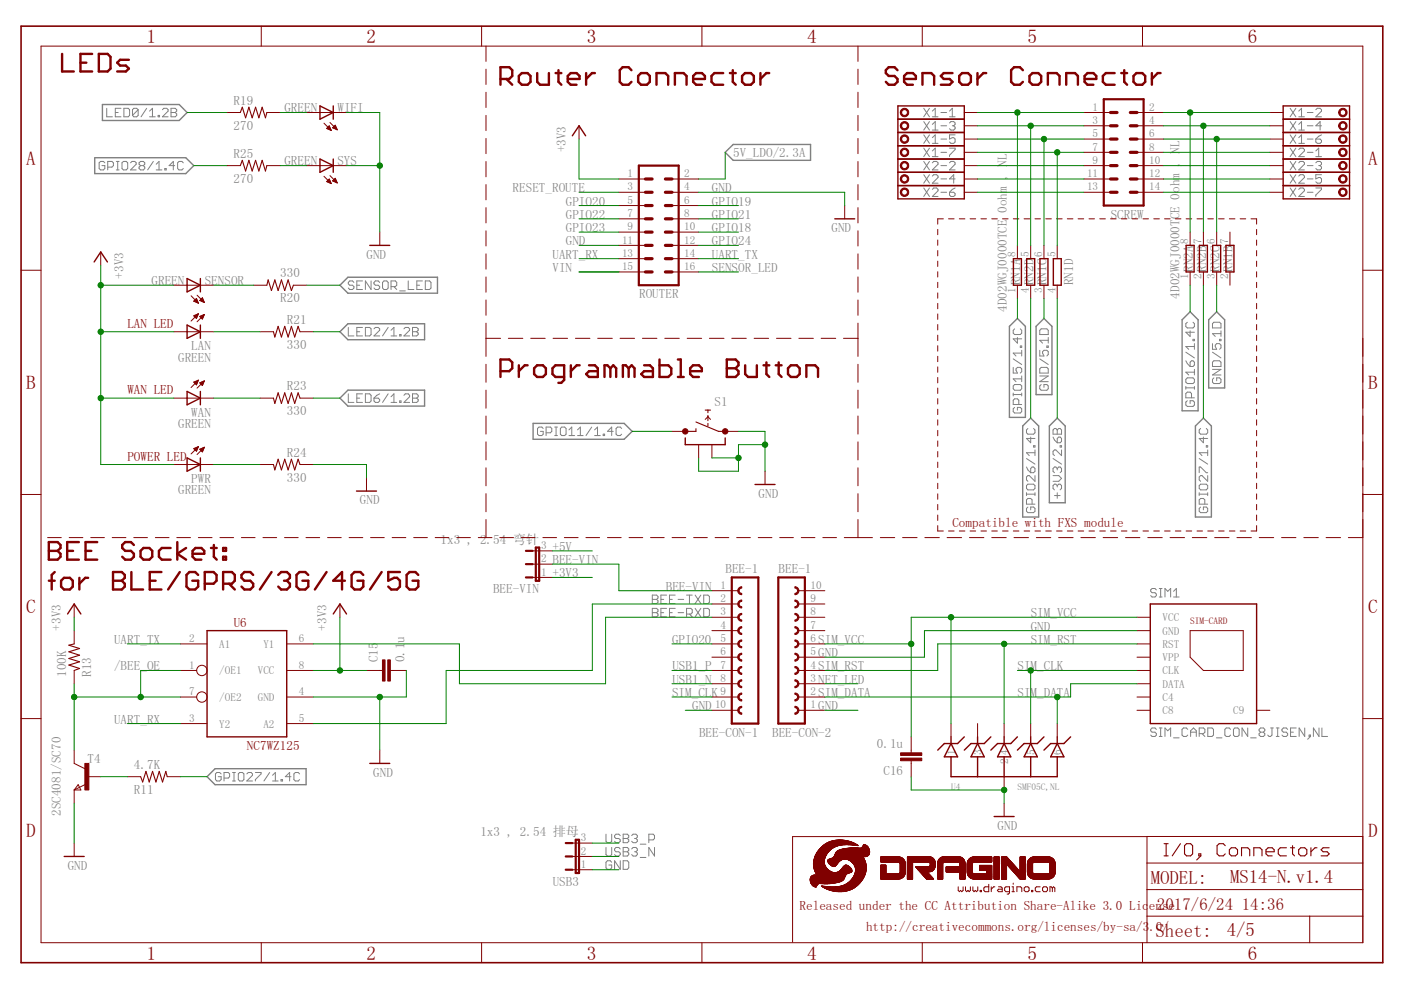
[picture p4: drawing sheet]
<svg xmlns="http://www.w3.org/2000/svg" width="297mm" height="210mm" viewBox="0 0 297 210" stroke-linecap="round" stroke-linejoin="round" font-family="sans-serif">
<defs><g id="words">
<g font-size="4.1" fill="#800000">
<text x="31" y="9.1">1</text>
<text x="77.7" y="9.1">2</text>
<text x="124.4" y="9.1">3</text>
<text x="171.2" y="9.1">4</text>
<text x="217.9" y="9.1">5</text>
<text x="264.6" y="9.1">6</text>
<text x="5.6" y="35">A</text>
<text x="290" y="35">A</text>
<text x="5.6" y="82.5">B</text>
<text x="290" y="82.5">B</text>
<text x="5.6" y="130">C</text>
<text x="290" y="130">C</text>
<text x="5.6" y="177.6">D</text>
<text x="290" y="177.6">D</text>
<text x="31" y="203.4">1</text>
<text x="77.7" y="203.4">2</text>
<text x="124.4" y="203.4">3</text>
<text x="171.2" y="203.4">4</text>
<text x="217.9" y="203.4">5</text>
<text x="264.6" y="203.4">6</text>
</g>
<g font-size="4" fill="#800000">
<text x="244" y="187.5">MODEL:</text>
<text x="260.8" y="187.2">MS14-N.v1.4</text>
<text x="245" y="198.6">Sheet:</text>
<text x="260.1" y="198.5">4/5</text>
</g>
<g font-size="3.6" fill="#800000">
<text x="245.3" y="192.8">2017/6/24</text>
<text x="263.3" y="192.8">14:36</text>
</g>
<g font-size="2.8" fill="#808080">
<text x="49.5" y="22.2">R19</text>
<text x="60.3" y="23.7">GREEN</text>
<text x="71.5" y="23.7">WIFI</text>
<text x="49.5" y="27.5">270</text>
<text x="49.5" y="33.5">R25</text>
<text x="60.3" y="35">GREEN</text>
<text x="71.5" y="35">SYS</text>
<text x="119.9" y="32.3" transform="rotate(-90 119.9 32.3)">+3V3</text>
<text x="155.4" y="33.3">5V_LDO/2.3A</text>
<text x="49.5" y="38.8">270</text>
<text x="108.7" y="40.8">RESET_ROUTE</text>
<text x="150.9" y="40.8">GND</text>
<text x="119.9" y="43.6">GPIO20</text>
<text x="119.9" y="46.4">GPIO22</text>
<text x="150.9" y="43.6">GPIO19</text>
<text x="150.9" y="46.4">GPIO21</text>
<text x="235.5" y="46.4">SCREW</text>
<text x="119.9" y="52">GND</text>
<text x="119.9" y="49.2">GPIO23</text>
<text x="150.9" y="49.2">GPIO18</text>
<text x="150.9" y="52">GPIO24</text>
<text x="176.3" y="49.2">GND</text>
<text x="26.2" y="59.1" transform="rotate(-90 26.2 59.1)">+3V3</text>
<text x="59.4" y="58.8">330</text>
<text x="77.7" y="54.8">GND</text>
<text x="117.1" y="54.8">UART_RX</text>
<text x="117.1" y="57.7">VIN</text>
<text x="150.9" y="57.7">SENSOR_LED</text>
<text x="150.9" y="54.8">UART_TX</text>
<text x="252.9" y="57.7" transform="rotate(-90 252.9 57.7)">RN2A</text>
<text x="255.7" y="57.7" transform="rotate(-90 255.7 57.7)">RN2B</text>
<text x="258.5" y="57.7" transform="rotate(-90 258.5 57.7)">RN2C</text>
<text x="261.3" y="57.7" transform="rotate(-90 261.3 57.7)">RN1B</text>
<text x="32.1" y="60.3">GREEN</text>
<text x="43.4" y="60.3">SENSOR</text>
<text x="59.4" y="64.1">R20</text>
<text x="135.5" y="63.3">ROUTER</text>
<text x="216.3" y="60.5" transform="rotate(-90 216.3 60.5)">RN1A</text>
<text x="219.1" y="60.5" transform="rotate(-90 219.1 60.5)">RN2D</text>
<text x="221.9" y="60.5" transform="rotate(-90 221.9 60.5)">RN1C</text>
<text x="227.5" y="60.5" transform="rotate(-90 227.5 60.5)">RN1D</text>
<text x="250.1" y="63.3" transform="rotate(-90 250.1 63.3)">4D02WGJ0000TCE 0ohm , NL</text>
<text x="60.8" y="68.7">R21</text>
<text x="213.5" y="66.1" transform="rotate(-90 213.5 66.1)">4D02WGJ0000TCE 0ohm , NL</text>
<text x="37.8" y="76.7">GREEN</text>
<text x="40.6" y="74.3">LAN</text>
<text x="60.8" y="74">330</text>
<text x="60.8" y="82.8">R23</text>
<text x="40.6" y="88.4">WAN</text>
<text x="60.8" y="88.1">330</text>
<text x="151.5" y="86.1">S1</text>
<text x="37.8" y="90.7">GREEN</text>
<text x="60.8" y="96.8">R24</text>
<text x="37.8" y="104.8">GREEN</text>
<text x="40.6" y="102.4">PWR</text>
<text x="60.8" y="102.2">330</text>
<text x="76.3" y="106.9">GND</text>
<text x="160.8" y="105.5">GND</text>
<text x="93.4" y="115.2">1x3 , 2.54 弯针</text>
<text x="117.1" y="116.8">+5V</text>
<text x="117.1" y="119.6">BEE-VIN</text>
<text x="104.5" y="125.8">BEE-VIN</text>
<text x="117.1" y="122.4">+3V3</text>
<text x="141.2" y="125.3">BEE-VIN</text>
<text x="153.8" y="121.6">BEE-1</text>
<text x="165.1" y="121.6">BEE-1</text>
<text x="218.5" y="130.9">SIM_VCC</text>
<text x="12.9" y="133.7" transform="rotate(-90 12.9 133.7)">+3V3</text>
<text x="24.2" y="136.5">UART_TX</text>
<text x="69.2" y="133.7" transform="rotate(-90 69.2 133.7)">+3V3</text>
<text x="85.7" y="136.3" transform="rotate(-90 85.7 136.3)">u</text>
<text x="142.5" y="136.5">GPIO20</text>
<text x="173.5" y="136.5">SIM_VCC</text>
<text x="218.5" y="133.7">GND</text>
<text x="218.5" y="136.5">SIM_RST</text>
<text x="14" y="143.6" transform="rotate(-90 14 143.6)">100K</text>
<text x="19.4" y="143.6" transform="rotate(-90 19.4 143.6)">R13</text>
<text x="24.2" y="142.1">/BEE_OE</text>
<text x="80.1" y="140.5" transform="rotate(-90 80.1 140.5)">C15</text>
<text x="85.7" y="140.5" transform="rotate(-90 85.7 140.5)">0.1</text>
<text x="142.5" y="142.1">USB1_P</text>
<text x="173.5" y="139.3">GND</text>
<text x="173.5" y="142.1">SIM_RST</text>
<text x="215.7" y="142.1">SIM_CLK</text>
<text x="142.5" y="147.8">SIM_CLK</text>
<text x="142.5" y="145">USB1_N</text>
<text x="173.5" y="147.8">SIM_DATA</text>
<text x="173.5" y="145">NET_LED</text>
<text x="215.7" y="147.8">SIM_DATA</text>
<text x="24.2" y="153.4">UART_RX</text>
<text x="146.7" y="150.6">GND</text>
<text x="173.5" y="150.6">GND</text>
<text x="18.6" y="161.9">T4</text>
<text x="148.2" y="156.2">BEE-CON-1</text>
<text x="163.7" y="156.2">BEE-CON-2</text>
<text x="185.9" y="158.6">0.1u</text>
<text x="28.4" y="163">4.7K</text>
<text x="79.1" y="164.7">GND</text>
<text x="187.3" y="164.3">C16</text>
<text x="12.9" y="173" transform="rotate(-90 12.9 173)">2SC4081/SC70</text>
<text x="28.4" y="168.3">R11</text>
<text x="101.9" y="177.2">1x3 , 2.54 排母</text>
<text x="211.5" y="175.9">GND</text>
<text x="14.4" y="184.4">GND</text>
<text x="117.2" y="187.8">USB3</text>
</g>
<g font-size="2.8" fill="#800000">
<text x="27" y="69.5">LAN LED</text>
<text x="27" y="83.6">WAN LED</text>
<text x="27" y="97.6">POWER LED</text>
<text x="201.9" y="111.7">Compatible with FXS module</text>
<text x="49.6" y="132.9">U6</text>
<text x="52.3" y="159">NC7WZ125</text>
<text x="169.5" y="192.8">Released under the CC Attribution Share-Alike 3.0 Lic</text>
<text x="183.6" y="197.4">http://creativecommons.org/licenses/by-sa/3</text>
<text x="243.6" y="192.8">ense</text>
<text x="243.7" y="197.4">.0/</text>
</g>
<g font-size="2.4" fill="#808080">
<text x="231.7" y="23.5">1</text>
<text x="243.7" y="23.5">2</text>
<text x="231.7" y="26.3">3</text>
<text x="231.7" y="29.1">5</text>
<text x="243.7" y="26.3">4</text>
<text x="243.7" y="29.1">6</text>
<text x="231.7" y="31.9">7</text>
<text x="231.7" y="34.7">9</text>
<text x="243.7" y="31.9">8</text>
<text x="243.7" y="34.7">10</text>
<text x="133.1" y="37.5">1</text>
<text x="133.1" y="40.4">3</text>
<text x="145.1" y="37.5">2</text>
<text x="145.1" y="40.4">4</text>
<text x="230.5" y="37.5">11</text>
<text x="230.5" y="40.4">13</text>
<text x="243.7" y="37.5">12</text>
<text x="243.7" y="40.4">14</text>
<text x="133.1" y="43.2">5</text>
<text x="133.1" y="46">7</text>
<text x="145.1" y="43.2">6</text>
<text x="145.1" y="46">8</text>
<text x="131.9" y="51.6">11</text>
<text x="133.1" y="48.8">9</text>
<text x="145.1" y="48.8">10</text>
<text x="145.1" y="51.6">12</text>
<text x="251.9" y="51.6" transform="rotate(-90 251.9 51.6)">8</text>
<text x="254.8" y="51.6" transform="rotate(-90 254.8 51.6)">7</text>
<text x="257.6" y="51.6" transform="rotate(-90 257.6 51.6)">6</text>
<text x="260.4" y="51.6" transform="rotate(-90 260.4 51.6)">7</text>
<text x="131.9" y="54.4">13</text>
<text x="131.9" y="57.3">15</text>
<text x="145.1" y="54.4">14</text>
<text x="145.1" y="57.3">16</text>
<text x="215.3" y="54.4" transform="rotate(-90 215.3 54.4)">8</text>
<text x="218.1" y="54.4" transform="rotate(-90 218.1 54.4)">5</text>
<text x="221" y="54.4" transform="rotate(-90 221 54.4)">6</text>
<text x="223.8" y="54.4" transform="rotate(-90 223.8 54.4)">5</text>
<text x="251.9" y="59.2" transform="rotate(-90 251.9 59.2)">1</text>
<text x="254.8" y="59.2" transform="rotate(-90 254.8 59.2)">2</text>
<text x="257.6" y="59.2" transform="rotate(-90 257.6 59.2)">3</text>
<text x="260.4" y="59.2" transform="rotate(-90 260.4 59.2)">2</text>
<text x="215.3" y="62.1" transform="rotate(-90 215.3 62.1)">1</text>
<text x="218.1" y="62.1" transform="rotate(-90 218.1 62.1)">4</text>
<text x="221" y="62.1" transform="rotate(-90 221 62.1)">3</text>
<text x="223.8" y="62.1" transform="rotate(-90 223.8 62.1)">4</text>
<text x="114.7" y="119.2">2</text>
<text x="114.7" y="116.4">3</text>
<text x="114.7" y="122">1</text>
<text x="152.8" y="124.9">1</text>
<text x="171.8" y="124.9">10</text>
<text x="152.8" y="127.7">2</text>
<text x="152.8" y="130.5">3</text>
<text x="171.8" y="130.5">8</text>
<text x="171.8" y="127.7">9</text>
<text x="246.5" y="131.7">VCC</text>
<text x="40.1" y="136.1">2</text>
<text x="46.5" y="137.4">A1</text>
<text x="55.8" y="137.4">Y1</text>
<text x="63.4" y="136.1">6</text>
<text x="152.8" y="133.3">4</text>
<text x="152.8" y="136.1">5</text>
<text x="171.8" y="136.1">6</text>
<text x="171.8" y="133.3">7</text>
<text x="246.5" y="137.4">RST</text>
<text x="246.5" y="134.5">GND</text>
<text x="40.1" y="141.8">1</text>
<text x="46.5" y="143">/OE1</text>
<text x="54.7" y="143">VCC</text>
<text x="63.4" y="141.8">8</text>
<text x="152.8" y="138.9">6</text>
<text x="152.8" y="141.8">7</text>
<text x="171.8" y="141.8">4</text>
<text x="171.8" y="138.9">5</text>
<text x="246.5" y="143">CLK</text>
<text x="246.5" y="140.2">VPP</text>
<text x="40.1" y="147.4">7</text>
<text x="46.5" y="148.6">/OE2</text>
<text x="54.7" y="148.6">GND</text>
<text x="63.4" y="147.4">4</text>
<text x="152.8" y="144.6">8</text>
<text x="152.8" y="147.4">9</text>
<text x="171.8" y="147.4">2</text>
<text x="171.8" y="144.6">3</text>
<text x="246.5" y="145.8">DATA</text>
<text x="246.5" y="148.6">C4</text>
<text x="40.1" y="153">3</text>
<text x="46.5" y="154.3">Y2</text>
<text x="55.8" y="154.3">A2</text>
<text x="63.4" y="153">5</text>
<text x="151.6" y="150.2">10</text>
<text x="171.8" y="150.2">1</text>
<text x="246.5" y="151.4">C8</text>
<text x="261.5" y="151.4">C9</text>
<text x="202.5" y="160" transform="rotate(-90 202.5 160)">1</text>
<text x="208.1" y="160" transform="rotate(-90 208.1 160)">3</text>
<text x="213.7" y="160" transform="rotate(-90 213.7 160)">4</text>
<text x="219.4" y="160" transform="rotate(-90 219.4 160)">5</text>
<text x="225" y="160" transform="rotate(-90 225 160)">6</text>
<text x="213.7" y="162.1" transform="rotate(-90 213.7 162.1)">2</text>
<text x="123.2" y="178.4">3</text>
<text x="123.2" y="184">1</text>
<text x="123.2" y="181.2">2</text>
</g>
<text font-size="2" fill="#800000" x="252.3" y="132.3">SIM-CARD</text>
<g font-size="2" fill="#808080">
<text x="201.6" y="167.5">U4</text>
<text x="215.7" y="167.5">SMF05C,NL</text>
</g>
</g></defs>
<g fill="none" stroke="#808080" stroke-width=".21">
<path d="M22.2 34.5l-.3-.3h-.6l-.3 .3v1.2l.3 .3h.6l.3-.3v-.6h-.6M22.6 23v1.8h1.2M22.8 35.4h.9l.3-.3v-.6l-.3-.3h-.9v1.8M24.4 23.9h.7M24.7 36h.6M24.7 34.2h.6M25 34.2v1.8M25.7 23h-1.3v1.8h1.3M26.2 34.2h.6l.3 .3v1.2l-.3 .3h-.6l-.3-.3v-1.2zM26.3 23h.9l.3 .3v1.2l-.3 .3h-.9zM27.7 34.5l.3-.3h.6l.3 .3v.3l-1.2 1.2h1.2M29.3 23.3v1.2l-.3 .3h-.6l-.3-.3"/>
<path d="M29.3 23.3l-.3-.3h-.6l-.3 .3v1.2M29.3 23.3l-1.2 1.2M29.8 35.1l-.3 .3v.3l.3 .3h.6l.3-.3v-.3l-.3-.3M29.8 35.1l-.3-.3v-.3l.3-.3h.6l.3 .3v.3l-.3 .3M29.8 35.1h.6M31.1 23l-1.2 1.8M31.7 24.8h1.2M31.7 23.6l.6-.6v1.8M32.5 34.2l-1.2 1.8M33.1 36h1.2M33.1 34.8l.6-.6v1.8M33.5 24.5h.3v.3h-.3z"/>
<path d="M34.4 23.3l.3-.3h.6l.3 .3v.3l-1.2 1.2h1.2M34.9 35.7h.3v.3h-.3zM36.3 23h.8l.4 .3v.3l-.4 .3 .4 .3v.3l-.4 .3h-.8zM36.3 23.9h.8M37 35.1h-1.1l.8-.9v1.8M38.9 34.5l-.3-.3h-.6l-.3 .3v1.2l.3 .3h.6l.3-.3M195.9 23l1.2 1.8M195.9 25.8l1.2 1.8M195.9 28.6l1.2 1.8M195.9 31.4l1.2 1.8M195.9 34.2l1.2 1.8M195.9 37l1.2 1.8"/>
<path d="M195.9 39.9l1.2 1.8M197.1 23l-1.2 1.8M197.1 25.8l-1.2 1.8M197.1 28.6l-1.2 1.8M197.1 31.4l-1.2 1.8M197.1 34.2l-1.2 1.8M197.1 37l-1.2 1.8M197.1 39.9l-1.2 1.8M197.7 23.6l.6-.6v1.8M197.7 26.4l.6-.6v1.8M197.7 29.2l.6-.6v1.8M197.7 32l.6-.6v1.8"/>
<path d="M197.7 24.8h1.2M197.7 27.6h1.2M197.7 30.4h1.2M197.7 33.2h1.2M197.7 34.5l.3-.3h.6l.3 .3v.3l-1.2 1.2h1.2M197.7 37.3l.3-.3h.6l.3 .3v.3l-1.2 1.2h1.2M199.5 23.9h1.2M199.5 26.7h1.2M199.5 29.5h1.2M199.5 32.3h1.2M199.5 35.1h1.2M199.5 37.9h1.2"/>
<path d="M201.3 24.8h1.2M201.3 23.6l.6-.6v1.8M201.3 26.1l.3-.3h.6l.3 .3v.3l-.3 .3M201.3 31.4h1.2v.3l-1.2 1.2v.3M201.3 34.5l.3-.3h.6l.3 .3v.3l-1.2 1.2h1.2M201.9 26.7h.3M202.2 26.7l.3 .3v.3l-.3 .3h-.6l-.3-.3M202.5 28.6h-1.2v.9l.6-.3h.3l.3 .3v.6l-.3 .3h-.6l-.3-.3M202.5 37.9h-1.2l.9-.9v1.8M202.5 39.9l-.6 .3-.6 .6M273.5 23l1.2 1.8M273.5 25.8l1.2 1.8"/>
<path d="M273.5 28.6l1.2 1.8M273.5 31.4l1.2 1.8M273.5 34.2l1.2 1.8M273.5 37l1.2 1.8M273.5 39.9l1.2 1.8M274.7 23l-1.2 1.8M274.7 25.8l-1.2 1.8M274.7 28.6l-1.2 1.8M274.7 31.4l-1.2 1.8M274.7 34.2l-1.2 1.8M274.7 37l-1.2 1.8M274.7 39.9l-1.2 1.8"/>
<path d="M275.4 24.8h1.2M275.4 23.6l.5-.6v1.8M275.4 26.4l.5-.6v1.8M275.4 29.2l.5-.6v1.8M275.4 27.6h1.2M275.4 30.4h1.2M275.4 31.7l.3-.3h.6l.3 .3v.3l-1.2 1.2h1.2M275.4 34.5l.3-.3h.6l.3 .3v.3l-1.2 1.2h1.2M275.4 37.3l.3-.3h.6l.3 .3v.3l-1.2 1.2h1.2M277.2 23.9h1.2M277.2 26.7h1.2M277.2 29.5h1.2"/>
<path d="M277.2 32.3h1.2M277.2 35.1h1.2M277.2 37.9h1.2M279 23.3l.3-.3h.6l.3 .3v.3l-1.2 1.2h1.2M279 29.5h.9l.3 .3v.3l-.3 .3h-.6l-.3-.3zM279 34.5l.3-.3h.6l.3 .3v.3l-.3 .3M279 39.9h1.2v.3l-1.2 1.2v.3M279 33.2h1.2M279 32l.6-.6v1.8M279.6 35.1h.3M279.9 35.1l.3 .3v.3l-.3 .3h-.6l-.3-.3M280.2 37h-1.2v.9l.9-.3 .3 .3v.6l-.3 .3h-.6l-.3-.3"/>
<path d="M280.2 26.7h-1.2l.9-.9v1.8M280.2 28.6l-.6 .3-.6 .6M75 59.9l-.3-.3h-.6l-.2 .3v.3l.2 .3h.6l.3 .3v.3l-.3 .3h-.6l-.2-.3M76.9 59.6h-1.3v1.8h1.3M78.7 59.6v1.8l-1.2-1.8v1.8M80.5 59.9l-.3-.3h-.6l-.3 .3v.3l.3 .3h.6l.3 .3v.3l-.3 .3h-.6l-.3-.3M81.4 59.6h.6l.3 .3v1.2l-.3 .3h-.6l-.3-.3v-1.2zM86.6 59.6v1.8h1.2M89.6 59.6h-1.2v1.8h1.2M90.2 59.6h.9l.3 .3v1.2l-.3 .3h-.9zM197.7 40.2l.3-.3h.6l.3 .3v.2l-1.2 1.3h1.2M199.5 40.8h1.2"/>
<path d="M201.3 40.8h.9l.3 .3v.3l-.3 .3h-.6l-.3-.3zM275.4 40.2l.3-.3h.6l.3 .3v.2l-1.2 1.3h1.2M277.2 40.8h1.2M73.9 69.4v1.8h1.1M75.6 70.3h.7M75.6 60.5h.7M76.9 69.4h-1.3v1.8h1.3M77.5 69.4h.9l.3 .3v1.2l-.3 .3h-.9zM79.3 69.7l.3-.3h.6l.3 .3v.3l-1.2 1.2h1.2M82.3 69.4l-1.2 1.8M82.9 71.2h1.2M82.9 70l.6-.6v1.8"/>
<path d="M82.9 60.8h.9l.3-.3v-.6l-.3-.3h-.9v1.8M83.5 60.8l.6 .6M84.7 70.9h.3v.3h-.3zM84.7 61.7h1.2M85.6 69.7l.3-.3h.7l.2 .3v.3l-1.2 1.2h1.2M87.5 69.4h.8l.4 .3v.3l-.4 .3 .4 .3v.3l-.4 .3h-.8zM87.5 70.3h.8M88.4 60.5h.6M214.8 77.9v1.2h.9l-.3-.9 .3-.3h.6l.3 .3v.6l-.3 .3M214.8 76.1l1.8 1.2M215.1 69.7l-.3 .3v.6l.3 .3h1.2l.3-.3v-.6l-.3-.3M215.7 71.5v1.2l-.9-.9h1.8"/>
<path d="M216.3 73.4h.3v.3h-.3zM216.6 74.3v1.2M216.6 79.7v1.2M216.6 74.9h-1.8l.6 .6M220.5 74.3v1.2h.8l-.3-.9 .3-.3h.7l.2 .3v.6l-.2 .3M220.5 79.7h1.7l-1.7 1.2h1.7M220.5 76.1l1.7 1.2M220.7 69.7h1.3l.2 .3v.9h-1.7v-.9zM220.7 77.9h1.3l.2 .3v.9h-1.7v-.9zM222 73.4h.2v.3h-.2zM222.2 71.5v1.2M222.2 72.2h-1.7l.5 .5"/>
<path d="M251.4 76.5l.9 1.2M251.4 74.7l1.8 1.2M251.7 68.3l-.3 .3v.6l.3 .3h1.2l.3-.3v-.6l-.3-.3M252.3 76.8l.3-.3h.3l.3 .3v.6l-.3 .3h-.6zM252.3 70.1v1.2l-.9-.9h1.8M252.9 71.9h.3v.3h-.3zM253.2 72.9v1.2M253.2 78.3v1.2M253.2 78.9h-1.8l.6 .6M253.2 73.5h-1.8l.6 .6M257.1 72.9v1.2h.9l-.3-.9 .3-.3h.6l.3 .3v.6l-.3 .3M257.1 78.3h1.8l-1.8 1.2h1.8"/>
<path d="M257.1 74.7l1.8 1.2M257.4 68.3h1.2l.3 .3v.9h-1.8v-.9zM257.4 76.5h1.2l.3 .3v.9h-1.8v-.9zM258.6 71.9h.3v.3h-.3zM258.9 70.1v1.2M258.9 70.7h-1.8l.6 .6M73.9 83.5v1.8h1.1M75.6 84.4h.7M76.9 83.5h-1.3v1.8h1.3M77.5 83.5h.9l.3 .3v1.2l-.3 .3h-.9zM79.3 84.4h.9l.3 .3v.3l-.3 .3h-.6l-.3-.3zM80.5 83.5l-.6 .3-.6 .6"/>
<path d="M82.3 83.5l-1.2 1.8M82.9 84.1l.6-.6v1.8M82.9 85.3h1.2M84.7 85h.3v.3h-.3zM85.6 83.8l.3-.3h.7l.2 .3v.3l-1.2 1.2h1.2M87.5 83.5h.8l.4 .3v.3l-.4 .3 .4 .3v.3l-.4 .3h-.8zM87.5 84.4h.8M115.2 90.8l-.3-.2h-.6l-.3 .2v1.3l.3 .3h.6l.3-.3v-.6h-.6M115.8 91.8h.9l.3-.3v-.7l-.3-.2h-.9v1.8M117.6 90.6h.6M117.6 92.4h.6M117.9 90.6v1.8"/>
<path d="M119.1 90.6h.6l.3 .2v1.3l-.3 .3h-.6l-.3-.3v-1.3zM120.6 92.4h1.2M120.6 91.1l.6-.5v1.8M122.4 92.4h1.2M122.4 91.1l.6-.5v1.8M125.5 90.6l-1.3 1.8M126.1 92.4h1.2M126.1 91.1l.6-.5v1.8M127.9 92.1h.3v.3h-.3zM130 91.5h-1.2l.9-.9v1.8M131.8 90.8l-.3-.2h-.6l-.3 .2v1.3l.3 .3h.6l.3-.3M214.8 81.8l.3-.3h1.2l.3 .3v.6l-.3 .3h-1.2l-.3-.3z"/>
<path d="M214.8 83.3v.6M214.8 83.7h1.8M215.1 86.4l-.3 .3v.6l.3 .3h1.2l.3-.3v-.6l-.3-.3h-.6v.6M216 85.8v-.9l-.3-.3h-.6l-.3 .3v.9h1.8M216.6 83.3v.6M216.6 80.3h-1.8l.6 .6M217.6 99l.3 .6 .6 .6M217.6 97.2l1.8 1.2M217.9 90.8l-.3 .4v.6l.3 .3h1.2l.3-.3v-.6l-.3-.4M218.5 92.7v1.2l-.9-.9h1.8M218.8 99h.3l.3 .3v.6l-.3 .3h-.6v-.9zM219.1 94.5h.3v.3h-.3z"/>
<path d="M219.4 95.4v1.2M219.4 96h-1.8l.6 .6M220.7 81.5l-.2 .3v.6l.2 .3h1.3l.2-.3v-.6l-.2-.3h-.7v.6M223.3 97.2l1.8 1.2M223.3 92.7l.3 .6 .6 .6M223.6 90.8h.3l.3 .4 .3-.4h.3l.3 .4v.9h-1.8v-.9zM224.2 99.3l-.3-.3h-.3l-.3 .3v.6l.3 .3M224.2 99.3l.3-.3h.3l.3 .3v.6l-.3 .3M224.2 91.2v.9M224.2 93l.3-.3h.3l.3 .3v.6l-.3 .3h-.6zM224.2 99.3v.3M224.8 94.5h.3v.3h-.3z"/>
<path d="M225.1 95.4v1.2l-1.2-1.2h-.3l-.3 .3v.6l.3 .3M251.4 80.4l.3-.3h1.2l.3 .3v.6l-.3 .3h-1.2l-.3-.3zM251.4 81.9v.6M251.4 82.2h1.8M251.7 85l-.3 .3v.6l.3 .3h1.2l.3-.3v-.6l-.3-.3h-.6v.6M252.6 84.3v-.9l-.3-.3h-.6l-.3 .3v.9h1.8M253.2 81.9v.6M254.3 97.2l1.8 1.2M254.6 90.8l-.3 .4v.6l.3 .3h1.2l.3-.3v-.6l-.3-.4M255.1 92.7v1.2l-.8-.9h1.8M255.8 94.5h.3v.3h-.3zM256.1 95.4v1.2"/>
<path d="M256.1 96h-1.8l.5 .6M257.4 80.1l-.3 .3v.6l.3 .3h1.2l.3-.3v-.6l-.3-.3h-.6v.6M217.6 104.5v.6M217.6 104.8h1.8M217.9 107.5l-.3 .3v.6l.3 .3h1.2l.3-.3v-.6l-.3-.3h-.6v.6M217.9 102.7h1.2l.3 .3v.5l-.3 .4h-1.2l-.3-.4v-.5zM218.8 106.9v-.9l-.3-.3h-.6l-.3 .3v.9h1.8M219.4 100.8v1.2l-1.2-1.2h-.3l-.3 .3v.6l.3 .3M219.4 104.5v.6M223.3 100.8h1.2l.6 .6-.6 .6h-1.2M223.6 105.1h1.2M224.2 103l.3-.3h.3l.3 .3v.5l-.3 .4"/>
<path d="M224.2 103l-.3-.3h-.3l-.3 .3v.5l.3 .4M224.2 103v.3M224.2 104.5v1.2M254.3 100.2v-1.2h.3l1.2 1.2h.3M254.3 104.5v.6M254.3 104.8h1.8M254.6 102.7h1.2l.3 .3v.5l-.3 .4h-1.2l-.3-.4v-.5zM254.6 107.5l-.3 .3v.6l.3 .3h1.2l.3-.3v-.6l-.3-.3h-.7v.6M255.4 106.9v-.9l-.3-.3h-.5l-.3 .3v.9h1.8M256.1 100.8v1.2l-1.3-1.2h-.2l-.3 .3v.6l.3 .3M256.1 104.5v.6M138.3 126.2h.9l.3 .3v.3l-.3 .3 .3 .3v.3l-.3 .3h-.9z"/>
<path d="M138.3 129h.9l.3 .3v.3l-.3 .3 .3 .3v.3l-.3 .3h-.9zM138.3 127.1h.9M138.3 129.9h.9M140.1 127.1h.6M140.1 129.9h.6M141.3 126.2h-1.2v1.8h1.2M141.3 129h-1.2v1.8h1.2M141.9 127.1h.6M141.9 129.9h.6M143.2 126.2h-1.3v1.8h1.3M143.2 129h-1.3v1.8h1.3M143.8 127.1h1.1"/>
<path d="M143.8 129.9h1.1M145.6 126.2h1.2M145.6 130.2h.9l.3-.3v-.6l-.3-.3h-.9v1.8M146.2 126.2v1.8M146.2 130.2l.6 .6M147.4 126.2l1.2 1.8M147.4 129l1.2 1.8M148.6 126.2l-1.2 1.8M148.6 129l-1.2 1.8M149.2 126.2h.9l.3 .3v1.2l-.3 .3h-.9zM149.2 129h.9l.3 .3v1.2l-.3 .3h-.9zM245.2 125.1l-.3-.3h-.6l-.3 .3v.3l.3 .3h.6l.3 .3v.3l-.3 .3h-.6l-.3-.3"/>
<path d="M245.8 124.8h.6M245.8 126.6h.6M246.1 124.8v1.8M247 126.6v-1.8l.6 .6 .6-.6v1.8M248.8 126.6h1.2M248.8 125.4l.6-.6v1.8M245.2 154.6l-.3-.3h-.6l-.3 .3v.3l.3 .3h.6l.3 .4v.3l-.3 .2h-.6l-.3-.2M245.8 154.3h.6M245.8 156.1h.6M246.1 154.3v1.8M247 156.1v-1.8l.6 .6 .6-.6v1.8M248.8 156.4h1.2"/>
<path d="M251.8 154.6l-.3-.3h-.6l-.3 .3v1.3l.3 .2h.6l.3-.2M252.4 155.2h1.2M252.4 156.1v-1.2l.6-.6 .6 .6v1.2M254.3 155.6h.9l.3-.4v-.6l-.3-.3h-.9v1.8M254.8 155.6l.7 .5M256.1 154.3h.9l.3 .3v1.3l-.3 .2h-.9zM257.9 156.4h1.2M260.9 154.6l-.3-.3h-.6l-.3 .3v1.3l.3 .2h.6l.3-.2M261.8 154.3h.6l.3 .3v1.3l-.3 .2h-.6l-.3-.2v-1.3zM264.5 154.3v1.8l-1.2-1.8v1.8M265.2 156.4h1.1M267.3 155.2l-.3-.3v-.3l.3-.3h.6l.3 .3v.3l-.3 .3"/>
<path d="M267.3 155.2h.6M267.3 155.2l-.3 .4v.3l.3 .2h.6l.3-.2v-.3l-.3-.4M269.4 154.3h.6M269.7 154.3v1.6l-.3 .2h-.3l-.3-.2M270.6 154.3h.6M270.6 156.1h.6M270.9 154.3v1.8M273 154.6l-.3-.3h-.6l-.3 .3v.3l.3 .3h.6l.3 .4v.3l-.3 .2h-.6l-.3-.2M273.6 155.2h.6M274.8 154.3h-1.2v1.8h1.2M276.6 154.3v1.8l-1.2-1.8v1.8M277.6 155.9h.3v.2h-.3z"/>
<path d="M277.9 156.1l-.7 .6M279.7 154.3v1.8l-1.2-1.8v1.8M280.3 154.3v1.8h1.2M46.9 164.1l-.3-.3h-.6l-.3 .3v1.2l.3 .3h.6l.3-.3v-.6h-.6M47.5 165h.9l.3-.3v-.6l-.3-.3h-.9v1.8M49.3 163.8h.6M49.3 165.6h.6M49.6 163.8v1.8M50.8 163.8h.6l.3 .3v1.2l-.3 .3h-.6l-.3-.3v-1.2zM52.3 164.1l.3-.3h.6l.3 .3v.3l-1.2 1.2h1.2M54.1 163.8h1.3v.3l-1.3 1.2v.3M57.2 163.8l-1.2 1.8"/>
<path d="M57.8 165.6h1.2M57.8 164.4l.6-.6v1.8M59.6 165.3h.3v.3h-.3zM61.7 164.7h-1.2l.9-.9v1.8M63.5 164.1l-.3-.3h-.6l-.3 .3v1.2l.3 .3h.6l.3-.3M128.5 176.9v1.5l.3 .3h.6l.3-.3v-1.5M128.5 179.7v1.5l.3 .3h.6l.3-.3v-1.5M131.5 177.2l-.3-.3h-.6l-.3 .3v.3l.3 .3h.6l.3 .3v.3l-.3 .3h-.6l-.3-.3M132.1 176.9h.9l.3 .3v.3l-.3 .3 .3 .3v.3l-.3 .3h-.9zM132.1 179.7h.9l.3 .3v.3l-.3 .3 .3 .3v.3l-.3 .3h-.9zM132.1 177.8h.9M133.9 177.2l.3-.3h.6l.3 .3v.3l-.3 .3"/>
<path d="M134.5 177.8h.3M134.8 177.8l.3 .3v.3l-.3 .3h-.6l-.3-.3M135.7 179h1.2M137.6 178.1h.9l.3-.3v-.6l-.3-.3h-.9v1.8M138.8 179.7v1.8l-1.2-1.8v1.8M129.7 182.8l-.3-.3h-.6l-.3 .3v1.2l.3 .3h.6l.3-.3v-.6h-.6M131.5 180l-.3-.3h-.6l-.3 .3v.3l.3 .3h.6l.3 .3v.3l-.3 .3h-.6l-.3-.3M131.5 182.5v1.8l-1.2-1.8v1.8M132.1 182.5h.9l.3 .3v1.2l-.3 .3h-.9zM132.1 180.6h.9M133.9 180l.3-.3h.6l.3 .3v.3l-.3 .3M134.5 180.6h.3"/>
<path d="M134.8 180.6l.3 .3v.3l-.3 .3h-.6l-.3-.3M135.7 181.8h1.2"/>
</g>
<g fill="none" stroke="#808080" stroke-width=".3">
<path d="M20.1 33.4h19.3l1.7 1.7-1.7 1.7h-19.3zM21.7 22.2h16.3l1.7 1.7-1.7 1.6h-16.3zM153.8 32.3l1.6-1.7h16.5v3.4h-16.5zM72.1 60.5l1.7-1.7h19v3.4h-19zM73.8 68.6h16.2v3.4h-16.2l-1.7-1.7zM214 69.2l1.7-1.7 1.7 1.7v19.3h-3.4zM221.3 67.5l1.7 1.7v14.5h-3.3v-14.5zM250.6 67.8l1.7-1.7 1.7 1.7v19.3h-3.4zM258 66.1l1.7 1.7v14.5h-3.4v-14.5zM72.1 84.4l1.7-1.7h16.2v3.4h-16.2zM113 89.8h19.3l1.7 1.7-1.7 1.6h-19.3zM216.8 90.3l1.7-1.7 1.7 1.7v19.3h-3.4z"/>
<path d="M224.2 88.6l1.6 1.7v16.3h-3.3v-16.3zM253.4 90.3l1.7-1.7 1.7 1.7v19.3h-3.4zM45.6 163h19.3v3.4h-19.3l-1.7-1.7z"/>
</g>
<g fill="none" stroke="#800000" stroke-width=".51">
<path d="M13.2 11.4v3.8h2.4M17.1 13.3h1.2M19.5 11.4h-2.4v3.8h2.4M21 11.4h1.8l.6 .7v2.4l-.6 .7h-1.8zM27.3 12.7h-1.8l-.7 .6 .7 .6h1.2l.6 .6-.6 .7h-1.9M106.1 16.7h1.9l.6-.6v-1.2l-.6-.7h-1.9v3.8M107.4 16.7l1.2 1.3M110 16.1l.6-.6h1.3l.6 .6v1.3l-.6 .6h-1.3l-.6-.6zM113.9 15.5v1.9l.6 .6h1.9v-2.5M117.8 15.5h1.2M118.4 14.9v2.5l.6 .6M120.4 16.7h2.5v-.6l-.7-.6h-1.2l-.6 .6v1.3l.6 .6h1.2"/>
<path d="M124.3 15.5v2.5M126.1 15.5h-.6l-1.2 1.2M133.9 14.9l-.6-.7h-1.3l-.6 .7v2.5l.6 .6h1.3l.6-.6M135.3 16.1l.6-.6h1.3l.6 .6v1.3l-.6 .6h-1.3l-.6-.6zM139.2 18v-2.5h1.9l.6 .6v1.9M143.1 18v-2.5h1.8l.7 .6v1.9M147 16.7h2.5v-.6l-.7-.6h-1.2l-.6 .6v1.3l.6 .6h1.2M153.3 15.5h-1.8l-.6 .6v1.3l.6 .6h1.8M154.7 15.5h1.3M155.4 14.9v2.5l.6 .6M157.3 16.1l.7-.6h1.2l.6 .6v1.3l-.6 .6h-1.2l-.7-.6zM161.2 15.5v2.5"/>
<path d="M163.1 15.5h-.6l-1.3 1.2M190.3 14.9l-.6-.7h-1.3l-.6 .7v.6l.6 .6h1.3l.6 .6v.7l-.6 .6h-1.3l-.6-.6M191.7 16.7h2.5v-.6l-.7-.6h-1.2l-.6 .6v1.3l.6 .6h1.2M195.6 18v-2.5h1.8l.7 .6v1.9M202 15.5h-1.9l-.6 .6 .6 .6h1.2l.7 .7-.7 .6h-1.8M203.4 16.1l.6-.6h1.2l.6 .6v1.3l-.6 .6h-1.2l-.6-.6zM207.2 15.5v2.5M209.1 15.5h-.6l-1.3 1.2M216.9 14.9l-.7-.7h-1.2l-.6 .7v2.5l.6 .6h1.2l.7-.6M218.3 16.1l.6-.6h1.2l.6 .6v1.3l-.6 .6h-1.2l-.6-.6zM222.2 18v-2.5h1.8l.6 .6v1.9M226.1 18v-2.5h1.8l.6 .6v1.9"/>
<path d="M230 16.7h2.4v-.6l-.6-.6h-1.2l-.6 .6v1.3l.6 .6h1.2M236.3 15.5h-1.8l-.7 .6v1.3l.7 .6h1.8M237.7 15.5h1.3M238.4 14.9v2.5l.6 .6M240.3 16.1l.6-.6h1.3l.6 .6v1.3l-.6 .6h-1.3l-.6-.6zM244.2 15.5v2.5M246.1 15.5h-.7l-1.2 1.2M106.1 78.7h1.9l.6-.6v-1.3l-.6-.6h-1.9v3.7M110 77.4v2.5M111.9 77.4h-.6l-1.3 1.3M113.9 77.4h1.2l.6 .7v1.2l-.6 .6h-1.2l-.7-.6v-1.2zM119.6 79.9h-1.8l-.7-.6v-1.2l.7-.7h1.8v3.2l-.6 .6h-.6"/>
<path d="M121 77.4v2.5M122.9 77.4h-.6l-1.3 1.3M124.9 77.4h1.2l.6 .7v1.8h-1.8l-.6-.6 .6-.6h1.8M129.4 78.1l-.6-.7h-.6v2.5M129.4 78.1v1.8M129.4 78.1l.6-.7 .6 .7v1.8M133.3 78.1l-.6-.7h-.6v2.5M133.3 78.1v1.8M133.3 78.1l.6-.7 .6 .7v1.8M136.6 77.4h1.2l.6 .7v1.8h-1.8l-.6-.6 .6-.6h1.8M139.8 76.2v3.7h1.9l.6-.6v-1.2l-.6-.7h-1.9M143.7 76.2h.6v3.7"/>
<path d="M143.7 79.9h1.3M146.3 78.7h2.5v-.6l-.6-.7h-1.3l-.6 .7v1.2l.6 .6h1.3M154.1 76.2h1.9l.6 .6v.6l-.6 .7 .6 .6v.6l-.6 .6h-1.9zM154.1 78.1h1.9M158 77.4v1.9l.6 .6h1.9v-2.5M161.9 77.4h1.2M162.5 76.8v2.5l.6 .6M164.5 77.4h1.2M165.1 76.8v2.5l.6 .6M167.7 77.4h1.2l.6 .7v1.2l-.6 .6h-1.2l-.6-.6v-1.2zM171 79.9v-2.5h1.8l.6 .7v1.8M10.4 114.9h1.8l.6 .6v.7l-.6 .6 .6 .6v.6l-.6 .7h-1.8z"/>
<path d="M10.4 116.8h1.8M14.2 116.8h1.3M16.7 114.9h-2.5v3.8h2.5M18.1 116.8h1.3M20.6 114.9h-2.5v3.8h2.5M28.4 115.5l-.6-.6h-1.3l-.6 .6v.7l.6 .6h1.3l.6 .6v.6l-.6 .7h-1.3l-.6-.7M29.8 116.8l.6-.6h1.3l.6 .6v1.2l-.6 .7h-1.3l-.6-.7zM36.2 116.2h-1.9l-.6 .6v1.2l.6 .7h1.9M37.6 114.9v3.8M39.5 116.2l-1.9 1.2 1.9 1.3M40.8 117.4h2.5v-.6l-.6-.6h-1.3l-.6 .6v1.2l.6 .7h1.3M44.7 116.2h1.3"/>
<path d="M45.3 115.5v2.5l.7 .7M47.3 118h.6v.7h-.6zM47.3 116.2h.6v.6h-.6zM10.4 123.1h1.2M11.6 121.3l-.6 .6v3.1M13 123.1l.6-.6h1.2l.6 .6v1.3l-.6 .6h-1.2l-.6-.6zM16.8 122.5v2.5M18.7 122.5h-.6l-1.3 1.3M24 123.1h1.8M24 121.3h1.8l.7 .6v.6l-.7 .6 .7 .7v.6l-.7 .6h-1.8zM27.9 121.3v3.7h2.4M31.7 123.1h1.3"/>
<path d="M34.2 121.3h-2.5v3.7h2.5M38.1 121.3l-2.5 3.7M42 121.9l-.6-.6h-1.2l-.7 .6v2.5l.7 .6h1.2l.6-.6v-1.3h-1.2M43.4 123.8h1.9l.6-.7v-1.2l-.6-.6h-1.9v3.7M47.3 123.8h1.9l.6-.7v-1.2l-.6-.6h-1.9v3.7M48.6 123.8l1.2 1.2M53.7 121.9l-.6-.6h-1.3l-.6 .6v.6l.6 .6h1.3l.6 .7v.6l-.6 .6h-1.3l-.6-.6M57.6 121.3l-2.5 3.7M59 121.9l.6-.6h1.2l.7 .6v.6l-.7 .6M60.2 123.1h.6M60.8 123.1l.7 .7v.6l-.7 .6h-1.2l-.6-.6M65.4 121.9l-.7-.6h-1.2l-.6 .6v2.5l.6 .6h1.2l.7-.6v-1.3h-1.3"/>
<path d="M69.2 121.3l-2.4 3.7M73.1 123.1h-2.4l1.8-1.8v3.7M77 121.9l-.6-.6h-1.2l-.7 .6v2.5l.7 .6h1.2l.6-.6v-1.3h-1.2M80.9 121.3l-2.5 3.7M84.8 121.3h-2.5v1.8l1.3-.6h.6l.6 .6v1.3l-.6 .6h-1.2l-.7-.6M88.7 121.9l-.6-.6h-1.3l-.6 .6v2.5l.6 .6h1.3l.6-.6v-1.3h-1.2"/>
</g>
<g fill="none" stroke="#800000" stroke-width=".21">
<path d="M8.7 9.8h280.2v190.1h-280.2zM55.4 5.5v4.3M102.1 5.5v4.3M103 9.8v3.2M103 14.7v3.2M103 19.6v3.2M148.8 5.5v4.3M181.9 9.8v3.2M181.9 14.7v3.2M181.9 19.6v3.2M195.5 5.5v4.3M242.2 5.5v4.3"/>
<path d="M48.1 23.9h2.8M48.1 35.1h2.8M56.6 23.9h2.8M56.6 35.1h2.8M65 23.9h8.5M65 35.1h8.5M68.7 26.1l1.5 1.6M68.7 37.4l1.5 1.5M69.3 27.2l.9 .5M69.3 27.2l.5-.5 .4 1M69.3 38.5l.9 .4M69.3 38.5l.5-.5 .4 .9"/>
<path d="M69.3 27.2h.7M69.3 38.5h.7M69.4 27.1h.6M69.4 38.3h.6M69.5 38.6h.6M69.5 27.3h.6M69.6 26.9h.3M69.6 38.2h.3M69.7 26.8h.2M69.7 38.1h.1M69.8 38.7h.3M69.8 27.5h.4"/>
<path d="M70 26l1.5 1.5M70 37.2l1.5 1.6M70.1 38.9h.1M70.1 27.6h.1M70.5 27.1l.6-.6 .4 1zM70.5 38.4l.6-.6 .4 1zM70.5 27.1h.8M70.5 38.3h.8M70.7 26.9h.5M70.7 38.2h.5M70.8 38.5h.6M70.8 27.2h.6"/>
<path d="M70.8 26.8h.4M70.8 38.1h.4M71 26.7h.1M71 37.9h.1M71.1 38.6h.3M71.1 27.3h.3M71.4 38.7h.1M71.4 27.5h.1M103 24.5v3.2M103 29.4v3.2M103 34.2v3.3M103 39.1v3.3"/>
<path d="M122.8 26.7v2.8M131.2 38h5.6M142.5 38h5.6M181.9 24.5v3.2M181.9 29.4v3.2M181.9 34.2v3.3M181.9 39.1v3.3M204.4 23.9h2.9M204.4 26.7h2.9M204.4 35.1h2.9M204.4 38h2.9M204.4 29.5h2.9"/>
<path d="M204.4 32.3h2.9M229.8 23.9h5.6M229.8 26.7h5.6M229.8 35.1h5.6M229.8 38h5.6M229.8 29.5h5.6M229.8 32.3h5.6M241.1 23.9h5.6M241.1 26.7h5.6M241.1 35.1h5.6M241.1 38h5.6M241.1 29.5h5.6"/>
<path d="M241.1 32.3h5.6M269.2 23.9h2.9M269.2 26.7h2.9M269.2 35.1h2.9M269.2 38h2.9M269.2 29.5h2.9M269.2 32.3h2.9M4.5 57.3h4.2M21.4 53.4v2.8M80.5 49.2v2.8M103 44v3.3M103 48.9v3.3"/>
<path d="M103 53.8v3.3M103 58.7v3.3M131.2 46.4h5.6M131.2 40.8h5.6M131.2 43.6h5.6M131.2 49.2h5.6M131.2 52h5.6M131.2 54.8h5.6M131.2 57.7h5.6M142.5 46.4h5.6M142.5 40.8h5.6M142.5 43.6h5.6"/>
<path d="M142.5 49.2h5.6M142.5 52h5.6M142.5 54.8h5.6M142.5 57.7h5.6M179.1 43.6v2.8M181.9 44v3.3M181.9 48.9v3.3M181.9 53.8v3.3M181.9 58.7v3.3M198.8 48.6v1.2M198.8 50.9v1.1M198.8 53.1v1.2"/>
<path d="M198.8 55.4v1.1M198.8 57.6v1.1M198.8 59.9v1.1M200 46.4h-1.2v1.1M201.1 46.4h1.2M203.4 46.4h1.2M204.4 40.8h2.9M205.7 46.4h1.2M208 46.4h1.1M210.3 46.4h1.2M212.6 46.4h1.1M214.8 46.4h1.2"/>
<path d="M215.7 52v2.8M217.1 46.4h1.2M218.5 52v2.8M219.4 46.4h1.2M221.3 52v2.8M221.7 46.4h1.2M224 46.4h1.2M224.2 52v2.8M226.3 46.4h1.2M228.6 46.4h1.2M229.8 40.8h5.6M230.9 46.4h1.2"/>
<path d="M233.2 46.4h1.2M235.5 46.4h1.1M237.7 46.4h1.2M240 46.4h1.2M241.1 40.8h5.6M242.3 46.4h1.2M244.6 46.4h1.2M246.9 46.4h1.2M249.2 46.4h1.2M251.5 46.4h1.2M252.3 49.2v2.8M252.3 57.7v2.8"/>
<path d="M253.8 46.4h1.2M255.1 49.2v2.8M255.1 57.7v2.8M256.1 46.4h1.2M258 49.2v2.8M258 57.7v2.8M258.4 46.4h1.1M260.6 46.4h1.2M260.8 49.2v2.8M260.8 57.7v2.8M262.9 46.4h1.2M265.2 46.4h1.2v1.1"/>
<path d="M266.4 48.6v1.2M266.4 50.9v1.1M266.4 53.1v1.2M266.4 55.4v1.1M266.4 57.6v1.1M266.4 59.9v1.1M269.2 40.8h2.9M288.9 57.3h4.3M36.9 60.5h8.4M36.9 70.3h8.4M40.5 62.7l1.6 1.6M41.1 63.9l1 .4"/>
<path d="M41.1 63.9h.8M41.1 67l1-.5-.4 1zM41.1 67h.8M41.2 63.7h.6M41.3 67.1h.5M41.3 66.9h.6M41.4 63.6h.4M41.4 64h.6M41.4 67.3h.3M41.5 63.4h.2M41.6 67.4h.1M41.6 66.7h.4"/>
<path d="M41.6 63.3h.1M41.7 63.3l-.6 .6M41.7 63.3l.4 1M41.7 64.1h.3M41.8 62.6l1.5 1.5M41.9 66.6h.1M42 64.3h.1M42.1 66.5l-1.6 1.6M42.4 63.7h.8M42.4 63.7l.9 .4M42.4 63.7l.5-.6 .4 1M42.4 67.1l.9-.4-.4 .9z"/>
<path d="M42.4 67.1h.7M42.5 63.6h.6M42.5 67.3h.6M42.5 67h.7M42.6 63.4h.4M42.7 63.9h.5M42.7 67.4h.3M42.8 63.3h.2M42.8 67.6h.1M42.9 66.9h.3M42.9 63.2h.1M43 64h.3"/>
<path d="M43.2 66.7h.1M43.3 64.1h.1M43.3 66.7l-1.5 1.5M53.8 60.5h2.8M55.2 70.3h2.8M62.2 60.5h2.8M63.6 70.3h2.8M103 63.6v3.2M103 68.5v7.1M103 77.2v3.8M103 71.7h3.1M107.8 71.7h3"/>
<path d="M112.5 71.7h3.1M117.3 71.7h3M122 71.7h3.1M126.7 71.7h3.1M131.5 71.7h3M136.2 71.7h3.1M140.9 71.7h3.1M145.7 71.7h3.1M150.4 71.7h3.1M155.2 71.7h3M159.9 71.7h3.1M164.6 71.7h3.1"/>
<path d="M169.4 71.7h3M174.1 71.7h3.1M178.8 71.7h3.1M181.9 63.6v3.2M181.9 68.5v7.1M181.9 77.2v3.8M198.8 62.1v1.1M198.8 64.3v1.2M198.8 66.6v1.1M198.8 68.8v1.2M198.8 71.1v1.1M198.8 73.3v1.1"/>
<path d="M198.8 75.5v1.2M198.8 77.8v1.1M215.7 60.5v2.8M218.5 60.5v2.8M221.3 60.5v2.8M224.2 60.5v2.8M266.4 62.1v1.1M266.4 64.3v1.2M266.4 66.6v1.1M266.4 68.8v1.2M266.4 71.1v1.1M266.4 73.3v1.1"/>
<path d="M266.4 75.5v1.2M266.4 77.8v1.1M36.9 84.4h8.4M36.9 98.5h8.4M41.1 95.1l1-.4-.4 1zM41.1 95.1h.8M41.1 81h.8M41.2 81.2h.6M41.3 95.3h.5M41.3 81.3h.5M41.3 95h.6M41.4 95.4h.4"/>
<path d="M41.5 81.4h.2M41.5 80.9h.5M41.5 95.5h.2M41.6 81.6h.1M41.7 94.9h.3M41.8 80.7h.2M42 94.7h.1M42.1 80.6l-1.6 1.6M42.1 80.6l-1 .4 .6 .6M42.1 80.6l-.4 1M42.1 94.7l-1.6 1.5M42.4 81.2l.9-.4-.4 .9z"/>
<path d="M42.4 95.3h.7M42.4 81.2h.8M42.5 81.3h.6M42.5 95.4h.6M42.6 81.4h.5M42.6 95.1h.6M42.7 95.5h.3M42.7 81.6h.3M42.7 81h.5M42.8 95.7h.2M42.9 81.7h.1M42.9 95h.4"/>
<path d="M43.1 80.9h.2M43.2 94.9h.1M43.3 80.8l-1.5 1.5M43.3 94.8l-1.5 1.6M43.3 94.8l-.9 .4M43.3 94.8l-.4 1-.5-.6M55.2 84.4h2.8M55.2 98.5h2.8M63.6 84.4h2.8M63.6 98.5h2.8M103 82.7v3.9M103 88.2v3.8"/>
<path d="M103 93.7v3.8M103 99.2v3.8M142.5 91.5h2.8M148.1 94.3v2.8M149.5 88.9l.6-.6 .5 .6M150.9 94.3v2.8M153.8 91.5h2.8M162.2 99.9v2.8M181.9 82.7v3.9M181.9 88.2v3.8M181.9 93.7v3.8M181.9 99.2v3.8"/>
<path d="M198.8 80v1.2M198.8 82.3v1.1M198.8 84.5v1.2M198.8 86.8v1.1M198.8 89v1.1M198.8 91.2v1.2M198.8 93.5v1.1M198.8 95.7v1.2M198.8 98v1.1M266.4 80v1.2M266.4 82.3v1.1M266.4 84.5v1.2"/>
<path d="M266.4 86.8v1.1M266.4 89v1.1M266.4 91.2v1.2M266.4 93.5v1.1M266.4 95.7v1.2M266.4 98v1.1M4.5 104.8h4.2M10.1 114h2.9M14.7 114h2.9M19.2 114h2.9M23.8 114h2.9M28.4 114h2.9"/>
<path d="M32.9 114h2.9M37.5 114h2.9M42.1 114h2.9M46.6 114h2.9M51.2 114h2.9M55.8 114h2.9M60.3 114h2.9M64.9 114h2.9M69.4 114h2.9M74 114h2.9M77.7 101.3v2.8M78.6 114h2.9"/>
<path d="M83.1 114h2.9M87.7 114h2.9M92.3 114h2.9M96.8 114h2.9M101.4 114h2.9M103 104.7v3.8M103 110.2v3.8M106 114h2.9M110.5 114h2.9M112.9 116.8h4.2M112.9 119.6h4.2M115.1 114h2.9"/>
<path d="M119.7 114h2.9M124.2 114h2.9M128.8 114h2.9M133.4 114h2.9M137.9 114h2.9M142.5 114h2.9M147.1 114h2.9M151.6 114h2.9M156.2 114h2.9M160.8 114h2.9M165.3 114h2.9M169.9 114h2.9"/>
<path d="M174.5 114h2.9M179 114h6M181.9 104.7v3.8M181.9 110.2v3.8M186.6 114h3.1M191.4 114h3M196.1 114h3.1M198.8 111.4v1.2h1.2M198.8 100.2v1.2M198.8 102.5v1.1M198.8 104.7v1.2M198.8 107v1.1"/>
<path d="M198.8 109.2v1.1M200.8 114h3.1M201.1 112.6h1.2M203.4 112.6h1.2M205.5 114h3.1M205.7 112.6h1.2M208 112.6h1.1M210.3 114h3M210.3 112.6h1.2M212.6 112.6h1.1M214.8 112.6h1.2M215 114h3.1"/>
<path d="M217.1 112.6h1.2M219.4 112.6h1.2M219.7 114h3.1M221.7 112.6h1.2M224 112.6h1.2M224.5 114h3M226.3 112.6h1.2M228.6 112.6h1.2M229.2 114h3M230.9 112.6h1.2M233.2 112.6h1.2M233.9 114h3.1"/>
<path d="M235.5 112.6h1.1M237.7 112.6h1.2M238.6 114h3.1M240 112.6h1.2M242.3 112.6h1.2M243.4 114h3M244.6 112.6h1.2M246.9 112.6h1.2M248.1 114h3M249.2 112.6h1.2M251.5 112.6h1.2M252.8 114h3.1"/>
<path d="M253.8 112.6h1.2M256.1 112.6h1.2M257.5 114h3.1M258.4 112.6h1.1M260.6 112.6h1.2M262.3 114h3M262.9 112.6h1.2M266.4 100.2v1.2M266.4 102.5v1.1M266.4 104.7v1.2M266.4 107v1.1M266.4 109.2v1.1"/>
<path d="M266.4 111.4v1.2h-1.2M267 114h3M271.7 114h3.1M276.4 114h3.1M281.2 114h3M285.9 114h3M288.9 104.8h4.3M15.7 128.1v2.8M15.7 133.7v2.8M38.3 136.5h5.6M60.8 136.5h5.6M72.1 128.1v2.8"/>
<path d="M112.9 122.4h4.2M150.9 125.2h5.7M150.9 128.1h5.7M150.9 130.9h5.7M150.9 133.7h5.7M150.9 136.5h5.7M150.9 139.3h5.7M169.2 125.2h5.7M169.2 128.1h5.7M169.2 130.9h5.7M169.2 133.7h5.7M169.2 136.5h5.7"/>
<path d="M169.2 139.3h5.7M241.1 130.9h2.8M241.1 133.7h2.8M241.1 136.5h2.8M241.1 139.3h2.8M252.3 133.7h11.3v8.5h-8.5l-2.8-2.9zM4.5 152.4h4.2M15.7 159v2.9l2.3 1.1M15.7 142.2v2.8M38.3 142.2h3.4M38.3 147.8h3.4M38.3 153.4h5.6"/>
<path d="M60.8 142.2h5.6M60.8 147.8h5.6M60.8 153.4h5.6M77.7 142.2h3.4M80.5 159v2.9M82.8 142.2h3.3M150.9 142.2h5.7M150.9 145h5.7M150.9 147.8h5.7M150.9 150.6h5.7M169.2 142.2h5.7M169.2 145h5.7"/>
<path d="M169.2 147.8h5.7M169.2 150.6h5.7M193.2 156.2v3.4M201.6 153.4v2.8M207.3 153.4v2.8M212.9 153.4v2.8M218.5 153.4v2.8M224.2 153.4v2.8M241.1 142.2h2.8M241.1 145h2.8M241.1 147.8h2.8M241.1 150.6h2.8"/>
<path d="M266.4 150.6h2.8M288.9 152.4h4.3M15.7 167.5v2.8M15.7 178.8v2.8M16.6 166.4l.5 1.1h-1.4zM18 166.4l-2.3 1.1M18.5 164.7h2.9M27 164.7h2.8M35.5 164.7h2.8M121.3 178.8h4.3M193.2 161.3v3.4M212.9 164.7v2.8"/>
<path d="M212.9 170.3v2.8M243.2 177.4v22.5M288.9 177.4h-120.9v22.3M55.4 199.9v4.2M102.1 199.9v4.2M121.3 181.6h4.3M121.3 184.4h4.3M148.8 199.9v4.2M195.5 199.9v4.2M203.2 188v.8l.2 .3 .3-.3 .2 .3 .3-.3v-.8M204.7 188v.8l.3 .3 .2-.3 .3 .3 .2-.3v-.8M206.3 188v.8l.2 .3 .3-.3 .2 .3 .3-.3v-.8"/>
<path d="M207.8 188.8h.3v.3h-.3zM209.6 187.5v1.6h-.7l-.3-.3v-.5l.3-.3h.7M210.2 188v1.1M210.9 188h-.2l-.5 .5M211.7 188h.5l.3 .3v.8h-.8l-.2-.3 .2-.3h.8M214 189.1h-.7l-.3-.3v-.5l.3-.3h.7v1.3l-.2 .3h-.3M214.6 189.1h.5M214.6 188h.2v1.1M214.8 187.2v.3M215.6 189.1v-1.1h.8l.2 .3v.8M217.1 188.3l.3-.3h.5l.3 .3v.5l-.3 .3h-.5l-.3-.3zM218.7 188.8h.3v.3h-.3z"/>
<path d="M220.5 188h-.7l-.3 .3v.5l.3 .3h.7M221 188.3l.3-.3h.5l.3 .3v.5l-.3 .3h-.5l-.3-.3zM223.1 188.3l-.2-.3h-.3v1.1M223.1 188.3v.8M223.1 188.3l.3-.3 .2 .3v.8M242.2 199.9v4.2M243.2 194.2h45.7M243.2 188.6h45.7M243.2 183h45.7M277.7 194.2v5.7"/>
<circle cx="42.8" cy="147.8" r="1.1"/>
<circle cx="42.8" cy="142.2" r="1.1"/>
</g>
<g fill="none" stroke="#800000" stroke-width=".23">
<path d="M50.9 23.9l.5-1.2 .7 2.3 .7-2.3 .7 2.3 .7-2.3 .7 2.3 .7-2.3 .7 2.3 .3-1.1M50.9 35.1l.5-1.1 .7 2.3 .7-2.3 .7 2.3 .7-2.3 .7 2.3 .7-2.3 .7 2.3 .3-1.2M56.6 60.5l.3-1.1 .7 2.2 .7-2.2 .7 2.2 .7-2.2 .7 2.2 .7-2.2 .7 2.2 .4-1.1M58 70.3l.3 1.2 .7-2.3 .7 2.3 .7-2.3 .7 2.3 .7-2.3 .7 2.3 .7-2.3 .4 1.1M58 84.4l.3 1.1 .7-2.2 .7 2.2 .7-2.2 .7 2.2 .7-2.2 .7 2.2 .7-2.2 .4 1.1M58 98.5l.3 1.1 .7-2.2 .7 2.2 .7-2.2 .7 2.2 .7-2.2 .7 2.2 .7-2.2 .4 1.1M147.6 89.5l4.7 2h1.5M147.6 90.9v.6h-2.3M149.5 87h1.1M150.1 87v.5M150.1 88.1v1.1M150.1 89.8v.5"/>
<path d="M15.7 136.5l-1.1 .3 2.3 .7-2.3 .7 2.3 .7-2.3 .7 2.3 .7-2.3 .7 2.3 .7-1.2 .5M29.8 164.7l.4 1.1 .7-2.2 .7 2.2 .7-2.2 .8 2.2 .7-2.2 .7 2.2 .7-2.2 .3 1.1M246.8 178.9h.9M247.2 178.9v2.6M250.3 178.9l-1.8 2.6M251.1 179.3l.5-.4h.8l.5 .4v1.7l-.5 .5h-.8l-.5-.5zM259.8 179.3l-.4-.4h-.9l-.5 .4v1.7l.5 .5h.9l.4-.5M272.8 179.7h-1.4l-.4 .5v.8l.4 .5h1.4M273.6 179.7h.9M274 179.3v1.7l.5 .5M277.9 179.7v1.8M279.2 179.7h-.4l-.9 .9"/>
<path d="M281.8 179.7h-1.3l-.4 .5 .4 .4h.9l.4 .4-.4 .5h-1.3M246.8 181.5h.9M254.2 181h.4v.5h-.4zM254.6 181.5l-.9 .8M260.6 180.2l.5-.5h.8l.5 .5v.8l-.5 .5h-.8l-.5-.5zM263.2 181.5v-1.8h1.3l.5 .5v1.3M265.8 181.5v-1.8h1.3l.5 .5v1.3M268.4 180.6h1.8v-.4l-.5-.5h-.8l-.5 .5v.8l.5 .5h.8M275.3 180.2l.5-.5h.8l.5 .5v.8l-.5 .5h-.8l-.5-.5z"/>
</g>
<path d="M4.5 5.5h288.7v198.6h-288.7z" fill="none" stroke="#800000" stroke-width=".34"/>
<g fill="#800000" stroke="#800000" stroke-width=".21">
<path d="M177.6 189l.9 .1z"/>
<path d="M177.3 189h1.6z"/>
<path d="M177.1 189h1.9z"/>
<path d="M176.9 188.9l2.3 .1z"/>
<path d="M176.7 188.9l2.7 .1z"/>
<path d="M176.6 188.9h2.9z"/>
<path d="M176.4 188.8l3.2 .1z"/>
<path d="M176.3 188.8l3.4 .1z"/>
<path d="M176.2 188.8h3.6z"/>
<path d="M176.1 188.8h3.8z"/>
<path d="M176 188.7l4 .1z"/>
<path d="M176 188.7h4.1z"/>
<path d="M175.9 188.7h4.3z"/>
<path d="M175.8 188.7h4.5z"/>
<path d="M175.7 188.6l4.6 .1z"/>
<path d="M175.6 188.6h4.8z"/>
<path d="M175.5 188.6h5z"/>
<path d="M175.5 188.5l5 .1z"/>
<path d="M175.4 188.5l5.2 .1z"/>
<path d="M175.3 188.5h5.4z"/>
<path d="M175.2 188.4l5.5 .1z"/>
<path d="M175.2 188.4l5.6 .1z"/>
<path d="M175.1 188.4h5.7z"/>
<path d="M175.1 188.4h5.8z"/>
<path d="M175 188.3l5.9 .1z"/>
<path d="M174.9 188.3l6.1 .1z"/>
<path d="M174.9 188.3h6.1z"/>
<path d="M174.8 188.3h6.3z"/>
<path d="M174.8 188.2l6.3 .1z"/>
<path d="M174.7 188.2h6.5z"/>
<path d="M174.6 188.2h6.6z"/>
<path d="M174.6 188.1l6.7 .1z"/>
<path d="M174.5 188.1h6.8z"/>
<path d="M172.8 188l.3 .1z"/>
<path d="M174.4 188l1.8 .1z"/>
<path d="M177.1 188l4.3 .1z"/>
<path d="M172.8 188h.3z"/>
<path d="M174.4 188h1.3z"/>
<path d="M177.5 188h3.9z"/>
<path d="M172.7 188h.4z"/>
<path d="M174.4 188h1z"/>
<path d="M177.7 188h3.8z"/>
<path d="M172.6 187.9l.5 .1z"/>
<path d="M174.3 187.9l.8 .1z"/>
<path d="M177.9 187.9l3.6 .1z"/>
<path d="M174.3 187.9l.6 .1z"/>
<path d="M178 187.9l3.5 .1z"/>
<path d="M172.5 187.9h.6z"/>
<path d="M174.2 187.9h.4z"/>
<path d="M178.2 187.9h3.3z"/>
<path d="M172.4 187.9h.7z"/>
<path d="M174.2 187.9h.3z"/>
<path d="M178.3 187.9h3.3z"/>
<path d="M172.4 187.8l.7 .1z"/>
<path d="M174.1 187.8l.2 .1z"/>
<path d="M178.4 187.8l3.3 .1z"/>
<path d="M172.4 187.8l.8 .1z"/>
<path d="M178.5 187.8l3.2 .1z"/>
<path d="M172.3 187.8h.8z"/>
<path d="M178.6 187.8h3.1z"/>
<path d="M172.3 187.7l.9 .1z"/>
<path d="M178.7 187.7l3 .1z"/>
<path d="M178.8 187.7l3 .1z"/>
<path d="M172.3 187.7h.9z"/>
<path d="M178.8 187.7h3z"/>
<path d="M172.2 187.7h1z"/>
<path d="M178.9 187.7h2.9z"/>
<path d="M172.2 187.6l1 .1z"/>
<path d="M179 187.6l2.9 .1z"/>
<path d="M172.2 187.6h1.1z"/>
<path d="M179 187.6h2.9z"/>
<path d="M179.1 187.6h2.8z"/>
<path d="M172.1 187.6h1.2z"/>
<path d="M179.2 187.6h2.7z"/>
<path d="M172.1 187.5l1.2 .1z"/>
<path d="M179.2 187.5l2.8 .1z"/>
<path d="M172.1 187.5h1.3z"/>
<path d="M179.3 187.5h2.7z"/>
<path d="M172.1 187.4l1.3 .1z"/>
<path d="M179.4 187.4l2.7 .1z"/>
<path d="M172 187.4l1.4 .1z"/>
<path d="M172 187.4h1.5z"/>
<path d="M179.5 187.4h2.6z"/>
<path d="M172 187.3l1.5 .1z"/>
<path d="M174.7 187.3l.9 .1z"/>
<path d="M179.5 187.3l2.6 .1z"/>
<path d="M172 187.3l1.6 .1z"/>
<path d="M174.2 187.3l1.7 .1z"/>
<path d="M179.6 187.3l2.6 .1z"/>
<path d="M172 187.3h1.7z"/>
<path d="M173.9 187.3h2.3z"/>
<path d="M179.6 187.3h2.6z"/>
<path d="M172 187.3h4.4z"/>
<path d="M179.7 187.3h2.5z"/>
<path d="M171.9 187.2l4.7 .1z"/>
<path d="M179.7 187.2l2.6 .1z"/>
<path d="M171.9 187.2l4.9 .1z"/>
<path d="M171.9 187.2h5.1z"/>
<path d="M179.8 187.2h2.5z"/>
<path d="M171.9 187.2h5.3z"/>
<path d="M171.9 187.1l5.4 .1z"/>
<path d="M179.9 187.1l2.5 .1z"/>
<path d="M171.9 187.1h5.6z"/>
<path d="M179.9 187.1h2.5z"/>
<path d="M171.9 187.1h5.7z"/>
<path d="M171.9 187l5.8 .1z"/>
<path d="M180 187l2.4 .1z"/>
<path d="M171.9 187h6z"/>
<path d="M180 187h2.5z"/>
<path d="M171.9 187h6.1z"/>
<path d="M180.1 187h2.4z"/>
<path d="M171.8 186.9l6.3 .1z"/>
<path d="M180.1 186.9l2.4 .1z"/>
<path d="M171.8 186.9h6.4z"/>
<path d="M180.1 186.9h2.4z"/>
<path d="M171.8 186.9h6.5z"/>
<path d="M180.1 186.9h2.5z"/>
<path d="M171.8 186.8l6.5 .1z"/>
<path d="M180.2 186.8l2.4 .1z"/>
<path d="M171.8 186.8l6.6 .1z"/>
<path d="M171.8 186.8h6.6z"/>
<path d="M180.3 186.8h2.3z"/>
<path d="M171.8 186.8h6.7z"/>
<path d="M171.8 186.7l6.7 .1z"/>
<path d="M180.3 186.7l2.4 .1z"/>
<path d="M171.8 186.7l6.8 .1z"/>
<path d="M171.8 186.7h6.8z"/>
<path d="M180.4 186.7h2.3z"/>
<path d="M171.8 186.6l6.8 .1z"/>
<path d="M180.4 186.6l2.3 .1z"/>
<path d="M171.8 186.6l6.9 .1z"/>
<path d="M180.4 186.6l2.4 .1z"/>
<path d="M171.8 186.6h6.9z"/>
<path d="M180.4 186.6h2.4z"/>
<path d="M171.8 186.6h7z"/>
<path d="M171.8 186.5l7 .1z"/>
<path d="M180.5 186.5l2.3 .1z"/>
<path d="M171.8 186.5h7z"/>
<path d="M180.5 186.5h2.3z"/>
<path d="M180.5 186.5h2.4z"/>
<path d="M171.8 186.5h7.1z"/>
<path d="M180.6 186.5h2.3z"/>
<path d="M171.8 186.4l7.1 .1z"/>
<path d="M180.6 186.4l2.3 .1z"/>
<path d="M171.8 186.4h7.1z"/>
<path d="M180.6 186.4h2.3z"/>
<path d="M186.7 186.4h3.8z"/>
<path d="M192.4 186.4h1.1z"/>
<path d="M196.4 186.4h1.5z"/>
<path d="M198.8 186.4h1.1z"/>
<path d="M203.5 186.4h1.1z"/>
<path d="M206.5 186.4h3.8z"/>
<path d="M210.8 186.4h1.1z"/>
<path d="M212.3 186.4h1.1z"/>
<path d="M216.2 186.4h1.2z"/>
<path d="M219.3 186.4h2.9z"/>
<path d="M171.8 186.3l7.1 .1z"/>
<path d="M180.6 186.3l2.3 .1z"/>
<path d="M186.7 186.3l4 .1z"/>
<path d="M192.4 186.3l1.1 .1z"/>
<path d="M196.4 186.3l1.5 .1z"/>
<path d="M198.8 186.3l1.1 .1z"/>
<path d="M203.5 186.3l1.1 .1z"/>
<path d="M206.3 186.3l4 .1z"/>
<path d="M210.8 186.3l1.1 .1z"/>
<path d="M212.3 186.3l1.1 .1z"/>
<path d="M216.2 186.3l1.2 .1z"/>
<path d="M219 186.3l3.5 .1z"/>
<path d="M171.8 186.3l7.2 .1z"/>
<path d="M180.7 186.3l2.3 .1z"/>
<path d="M186.7 186.3l4.1 .1z"/>
<path d="M206.2 186.3l4.1 .1z"/>
<path d="M218.9 186.3l3.7 .1z"/>
<path d="M171.8 186.3h7.2z"/>
<path d="M180.7 186.3h2.2z"/>
<path d="M186.7 186.3h4.3z"/>
<path d="M192.4 186.3h1.1z"/>
<path d="M196.4 186.3h1.5z"/>
<path d="M198.8 186.3h1.1z"/>
<path d="M203.5 186.3h1.1z"/>
<path d="M206.1 186.3h4.2z"/>
<path d="M210.8 186.3h1.1z"/>
<path d="M212.3 186.3h1.1z"/>
<path d="M216.2 186.3h1.2z"/>
<path d="M218.8 186.3h3.9z"/>
<path d="M171.8 186.2l7.2 .1z"/>
<path d="M180.7 186.2l2.3 .1z"/>
<path d="M186.7 186.2l4.3 .1z"/>
<path d="M192.4 186.2l1.1 .1z"/>
<path d="M196.3 186.2l1.6 .1z"/>
<path d="M198.8 186.2l1.1 .1z"/>
<path d="M203.5 186.2l1.1 .1z"/>
<path d="M206 186.2l4.3 .1z"/>
<path d="M210.8 186.2l1.1 .1z"/>
<path d="M212.3 186.2l1.1 .1z"/>
<path d="M216.2 186.2l1.2 .1z"/>
<path d="M218.8 186.2l4 .1z"/>
<path d="M186.7 186.2l4.4 .1z"/>
<path d="M196.3 186.2l1.5 .1z"/>
<path d="M216.1 186.2l1.3 .1z"/>
<path d="M218.7 186.2l4.1 .1z"/>
<path d="M171.8 186.2h7.2z"/>
<path d="M180.8 186.2h2.2z"/>
<path d="M186.7 186.2h4.4z"/>
<path d="M192.4 186.2h1.1z"/>
<path d="M196.3 186.2h1.5z"/>
<path d="M198.8 186.2h1.1z"/>
<path d="M203.5 186.2h1.1z"/>
<path d="M205.9 186.2h4.4z"/>
<path d="M210.8 186.2h1.1z"/>
<path d="M212.3 186.2h1.1z"/>
<path d="M216.1 186.2h1.3z"/>
<path d="M218.7 186.2h4.2z"/>
<path d="M186.7 186.2h4.5z"/>
<path d="M205.8 186.2h4.5z"/>
<path d="M218.6 186.2h4.3z"/>
<path d="M171.8 186.1l7.2 .1z"/>
<path d="M180.8 186.1l2.2 .1z"/>
<path d="M186.7 186.1l4.5 .1z"/>
<path d="M192.4 186.1l1.1 .1z"/>
<path d="M196.3 186.1l1.4 .1z"/>
<path d="M198.8 186.1l1.1 .1z"/>
<path d="M203.5 186.1l1.1 .1z"/>
<path d="M205.8 186.1l4.5 .1z"/>
<path d="M210.8 186.1l1.1 .1z"/>
<path d="M212.3 186.1l1.1 .1z"/>
<path d="M216 186.1l1.4 .1z"/>
<path d="M218.5 186.1l4.5 .1z"/>
<path d="M180.8 186.1l2.3 .1z"/>
<path d="M186.7 186.1l4.6 .1z"/>
<path d="M196.2 186.1l1.5 .1z"/>
<path d="M205.7 186.1l4.6 .1z"/>
<path d="M171.9 186.1h7.1z"/>
<path d="M180.8 186.1h2.3z"/>
<path d="M186.7 186.1h4.6z"/>
<path d="M192.4 186.1h1.1z"/>
<path d="M196.2 186.1h1.5z"/>
<path d="M198.8 186.1h1.1z"/>
<path d="M203.5 186.1h1.1z"/>
<path d="M205.7 186.1h4.6z"/>
<path d="M210.8 186.1h1.1z"/>
<path d="M212.3 186.1h1.1z"/>
<path d="M216 186.1h1.4z"/>
<path d="M218.4 186.1h4.7z"/>
<path d="M171.9 186l7.2 .1z"/>
<path d="M180.9 186l2.2 .1z"/>
<path d="M186.7 186l4.7 .1z"/>
<path d="M192.4 186l1.1 .1z"/>
<path d="M196.1 186l1.6 .1z"/>
<path d="M198.8 186l1.1 .1z"/>
<path d="M203.5 186l1.1 .1z"/>
<path d="M205.6 186l4.7 .1z"/>
<path d="M210.8 186l1.1 .1z"/>
<path d="M212.3 186l1.1 .1z"/>
<path d="M216 186l1.4 .1z"/>
<path d="M218.4 186l4.8 .1z"/>
<path d="M171.9 186h7.2z"/>
<path d="M180.9 186h2.2z"/>
<path d="M186.7 186h4.7z"/>
<path d="M192.4 186h1.1z"/>
<path d="M196.1 186h1.5z"/>
<path d="M198.8 186h1.1z"/>
<path d="M203.5 186h1.1z"/>
<path d="M205.6 186h4.7z"/>
<path d="M210.8 186h1.1z"/>
<path d="M212.3 186h1.1z"/>
<path d="M215.9 186h1.5z"/>
<path d="M218.3 186h4.9z"/>
<path d="M180.9 186h2.3z"/>
<path d="M186.7 186h4.8z"/>
<path d="M205.5 186h4.8z"/>
<path d="M171.9 185.9l7.2 .1z"/>
<path d="M180.9 185.9l2.3 .1z"/>
<path d="M186.7 185.9l4.8 .1z"/>
<path d="M192.4 185.9l1.1 .1z"/>
<path d="M196 185.9l1.6 .1z"/>
<path d="M198.8 185.9l1.1 .1z"/>
<path d="M203.5 185.9l1.1 .1z"/>
<path d="M205.5 185.9l4.8 .1z"/>
<path d="M210.8 185.9l1.1 .1z"/>
<path d="M212.3 185.9l1.1 .1z"/>
<path d="M215.9 185.9l1.5 .1z"/>
<path d="M218.3 185.9l5 .1z"/>
<path d="M171.9 185.9h7.2z"/>
<path d="M180.9 185.9h2.3z"/>
<path d="M186.7 185.9h4.8z"/>
<path d="M192.4 185.9h1.1z"/>
<path d="M196 185.9h1.5z"/>
<path d="M198.8 185.9h1.1z"/>
<path d="M203.5 185.9h1.1z"/>
<path d="M205.5 185.9h4.8z"/>
<path d="M210.8 185.9h1.1z"/>
<path d="M212.3 185.9h1.1z"/>
<path d="M215.9 185.9h1.5z"/>
<path d="M218.2 185.9h5.1z"/>
<path d="M181 185.9h2.2z"/>
<path d="M186.7 185.9h4.9z"/>
<path d="M215.8 185.9h1.6z"/>
<path d="M172 185.9h7.2z"/>
<path d="M205.4 185.9h4.9z"/>
<path d="M218.2 185.9h5.2z"/>
<path d="M172 185.8l7.2 .1z"/>
<path d="M181 185.8l2.2 .1z"/>
<path d="M186.7 185.8l4.9 .1z"/>
<path d="M192.4 185.8l1.1 .1z"/>
<path d="M196 185.8l1.5 .1z"/>
<path d="M198.8 185.8l1.1 .1z"/>
<path d="M203.5 185.8l1.1 .1z"/>
<path d="M205.4 185.8l4.9 .1z"/>
<path d="M210.8 185.8l1.1 .1z"/>
<path d="M212.3 185.8l1.1 .1z"/>
<path d="M215.8 185.8l1.6 .1z"/>
<path d="M218.2 185.8l5.2 .1z"/>
<path d="M172 185.8h7.2z"/>
<path d="M181 185.8h2.2z"/>
<path d="M186.7 185.8h4.9z"/>
<path d="M192.4 185.8h1.1z"/>
<path d="M195.9 185.8h1.5z"/>
<path d="M198.8 185.8h1.1z"/>
<path d="M203.5 185.8h1.1z"/>
<path d="M205.4 185.8h4.9z"/>
<path d="M210.8 185.8h1.1z"/>
<path d="M212.3 185.8h1.1z"/>
<path d="M215.8 185.8h1.6z"/>
<path d="M218.2 185.8h5.2z"/>
<path d="M172.1 185.8h7.1z"/>
<path d="M215.7 185.8h1.7z"/>
<path d="M218.1 185.8h5.3z"/>
<path d="M172.1 185.7l7.1 .1z"/>
<path d="M181 185.7l2.3 .1z"/>
<path d="M186.7 185.7l5 .1z"/>
<path d="M192.4 185.7l1.1 .1z"/>
<path d="M195.9 185.7l1.5 .1z"/>
<path d="M198.8 185.7l1.1 .1z"/>
<path d="M203.5 185.7l1.1 .1z"/>
<path d="M205.3 185.7l5 .1z"/>
<path d="M210.8 185.7l1.1 .1z"/>
<path d="M212.3 185.7l1.1 .1z"/>
<path d="M215.7 185.7l1.7 .1z"/>
<path d="M218.1 185.7l5.4 .1z"/>
<path d="M172.1 185.7h7.1z"/>
<path d="M181.1 185.7h2.2z"/>
<path d="M186.7 185.7h5z"/>
<path d="M192.4 185.7h1.1z"/>
<path d="M195.8 185.7h1.6z"/>
<path d="M198.8 185.7h1.1z"/>
<path d="M203.5 185.7h1.1z"/>
<path d="M205.3 185.7h5z"/>
<path d="M210.8 185.7h1.1z"/>
<path d="M212.3 185.7h1.1z"/>
<path d="M215.6 185.7h1.8z"/>
<path d="M218.1 185.7h5.4z"/>
<path d="M172.2 185.7h7z"/>
<path d="M195.8 185.7h1.5z"/>
<path d="M172.2 185.6l7 .1z"/>
<path d="M181.1 185.6l2.2 .1z"/>
<path d="M186.7 185.6l5 .1z"/>
<path d="M192.4 185.6l1.1 .1z"/>
<path d="M195.8 185.6l1.5 .1z"/>
<path d="M198.8 185.6l1.1 .1z"/>
<path d="M203.5 185.6l1.1 .1z"/>
<path d="M205.3 185.6l5 .1z"/>
<path d="M210.8 185.6l1.1 .1z"/>
<path d="M212.3 185.6l1.1 .1z"/>
<path d="M215.6 185.6l1.8 .1z"/>
<path d="M218 185.6l5.5 .1z"/>
<path d="M172.3 185.6l7 .1z"/>
<path d="M172.4 185.6h6.9z"/>
<path d="M181.1 185.6h2.2z"/>
<path d="M186.7 185.6h5.1z"/>
<path d="M192.4 185.6h1.1z"/>
<path d="M195.7 185.6h1.5z"/>
<path d="M198.8 185.6h1.1z"/>
<path d="M203.5 185.6h1.1z"/>
<path d="M205.2 185.6h5.1z"/>
<path d="M210.8 185.6h1.1z"/>
<path d="M212.3 185.6h1.1z"/>
<path d="M215.6 185.6h1.8z"/>
<path d="M218 185.6h5.5z"/>
<path d="M172.4 185.5l6.9 .1z"/>
<path d="M181.1 185.5l2.2 .1z"/>
<path d="M186.7 185.5l5.1 .1z"/>
<path d="M192.4 185.5l1.1 .1z"/>
<path d="M195.7 185.5l1.5 .1z"/>
<path d="M198.8 185.5l1.1 .1z"/>
<path d="M203.5 185.5l1.1 .1z"/>
<path d="M205.2 185.5l5.1 .1z"/>
<path d="M210.8 185.5l1.1 .1z"/>
<path d="M212.3 185.5l1.1 .1z"/>
<path d="M215.5 185.5l1.9 .1z"/>
<path d="M218 185.5l5.5 .1z"/>
<path d="M172.6 185.5l6.7 .1z"/>
<path d="M218 185.5l5.6 .1z"/>
<path d="M173.2 185.5h6.1z"/>
<path d="M181.1 185.5h2.2z"/>
<path d="M186.7 185.5h5.1z"/>
<path d="M192.4 185.5h1.1z"/>
<path d="M195.7 185.5h1.4z"/>
<path d="M198.8 185.5h1.1z"/>
<path d="M203.5 185.5h1.1z"/>
<path d="M205.2 185.5h5.1z"/>
<path d="M210.8 185.5h1.1z"/>
<path d="M212.3 185.5h1.1z"/>
<path d="M215.5 185.5h1.9z"/>
<path d="M218 185.5h5.6z"/>
<path d="M181.1 185.5h2.3z"/>
<path d="M195.6 185.5h1.5z"/>
<path d="M217.9 185.5h5.7z"/>
<path d="M173.2 185.4l6.2 .1z"/>
<path d="M181.2 185.4l2.2 .1z"/>
<path d="M186.7 185.4l5.1 .1z"/>
<path d="M192.4 185.4l1.1 .1z"/>
<path d="M195.6 185.4l1.5 .1z"/>
<path d="M198.8 185.4l1.1 .1z"/>
<path d="M203.5 185.4l1.1 .1z"/>
<path d="M205.2 185.4l5.1 .1z"/>
<path d="M210.8 185.4l1.1 .1z"/>
<path d="M212.3 185.4l1.1 .1z"/>
<path d="M215.4 185.4l2 .1z"/>
<path d="M217.9 185.4l5.7 .1z"/>
<path d="M205.1 185.4l5.2 .1z"/>
<path d="M218 185.4l5.6 .1z"/>
<path d="M173.1 185.4h6.3z"/>
<path d="M181.2 185.4h2.2z"/>
<path d="M186.7 185.4h5.2z"/>
<path d="M192.4 185.4h1.1z"/>
<path d="M195.5 185.4h1.6z"/>
<path d="M198.8 185.4h1.1z"/>
<path d="M203.5 185.4h1.1z"/>
<path d="M205.1 185.4h5.2z"/>
<path d="M210.8 185.4h1.1z"/>
<path d="M212.3 185.4h1.1z"/>
<path d="M215.4 185.4h2z"/>
<path d="M217.9 185.4h5.7z"/>
<path d="M195.6 185.4h1.4z"/>
<path d="M215.3 185.4h2.1z"/>
<path d="M173.1 185.3l6.4 .1z"/>
<path d="M181.2 185.3l2.2 .1z"/>
<path d="M186.7 185.3l5.2 .1z"/>
<path d="M192.4 185.3l1.1 .1z"/>
<path d="M195.5 185.3l1.5 .1z"/>
<path d="M198.8 185.3l1.1 .1z"/>
<path d="M203.5 185.3l1.1 .1z"/>
<path d="M205.1 185.3l5.2 .1z"/>
<path d="M210.8 185.3l1.1 .1z"/>
<path d="M212.3 185.3l1.1 .1z"/>
<path d="M215.3 185.3l2.1 .1z"/>
<path d="M217.9 185.3l5.8 .1z"/>
<path d="M173.1 185.3h6.4z"/>
<path d="M181.2 185.3h2.2z"/>
<path d="M186.7 185.3h5.2z"/>
<path d="M192.4 185.3h1.1z"/>
<path d="M195.5 185.3h1.5z"/>
<path d="M198.8 185.3h1.1z"/>
<path d="M203.5 185.3h1.1z"/>
<path d="M205.1 185.3h5.2z"/>
<path d="M210.8 185.3h1.1z"/>
<path d="M212.3 185.3h1.1z"/>
<path d="M215.3 185.3h2.1z"/>
<path d="M217.9 185.3h5.7z"/>
<path d="M186.7 185.3h1.1z"/>
<path d="M190.5 185.3h1.4z"/>
<path d="M205.1 185.3h1.4z"/>
<path d="M209.2 185.3h1.1z"/>
<path d="M217.9 185.3h1.4z"/>
<path d="M222.3 185.3h1.4z"/>
<path d="M173.1 185.3h6.5z"/>
<path d="M190.6 185.3h1.3z"/>
<path d="M195.4 185.3h1.5z"/>
<path d="M205.1 185.3h1.3z"/>
<path d="M217.9 185.3h1.3z"/>
<path d="M222.4 185.3h1.3z"/>
<path d="M173 185.2l6.6 .1z"/>
<path d="M181.3 185.2l2.2 .1z"/>
<path d="M186.7 185.2l1.1 .1z"/>
<path d="M190.7 185.2l1.2 .1z"/>
<path d="M192.4 185.2l1.1 .1z"/>
<path d="M195.4 185.2l1.5 .1z"/>
<path d="M198.8 185.2l1.1 .1z"/>
<path d="M203.5 185.2l1.1 .1z"/>
<path d="M205.1 185.2l1.2 .1z"/>
<path d="M209.2 185.2l1.1 .1z"/>
<path d="M210.8 185.2l1.1 .1z"/>
<path d="M212.3 185.2l1.1 .1z"/>
<path d="M215.2 185.2l2.2 .1z"/>
<path d="M217.9 185.2l1.2 .1z"/>
<path d="M222.5 185.2l1.2 .1z"/>
<path d="M173 185.2h6.7z"/>
<path d="M181.3 185.2h2.2z"/>
<path d="M186.7 185.2h1.1z"/>
<path d="M190.7 185.2h1.2z"/>
<path d="M192.4 185.2h1.1z"/>
<path d="M195.4 185.2h1.5z"/>
<path d="M198.8 185.2h1.1z"/>
<path d="M203.5 185.2h1.1z"/>
<path d="M205.1 185.2h1.2z"/>
<path d="M209.2 185.2h1.1z"/>
<path d="M210.8 185.2h1.1z"/>
<path d="M212.3 185.2h1.1z"/>
<path d="M215.2 185.2h2.2z"/>
<path d="M217.8 185.2h1.3z"/>
<path d="M222.5 185.2h1.2z"/>
<path d="M173 185.2h6.8z"/>
<path d="M195.3 185.2h1.6z"/>
<path d="M217.8 185.2h1.2z"/>
<path d="M173 185.1l6.9 .1z"/>
<path d="M181.3 185.1l2.2 .1z"/>
<path d="M186.7 185.1l1.1 .1z"/>
<path d="M190.8 185.1l1.1 .1z"/>
<path d="M192.4 185.1l1.1 .1z"/>
<path d="M195.3 185.1l1.5 .1z"/>
<path d="M198.8 185.1l1.1 .1z"/>
<path d="M203.5 185.1l1.1 .1z"/>
<path d="M205.1 185.1l1.1 .1z"/>
<path d="M209.2 185.1l1.1 .1z"/>
<path d="M210.8 185.1l1.1 .1z"/>
<path d="M212.3 185.1l1.1 .1z"/>
<path d="M215.1 185.1l2.3 .1z"/>
<path d="M217.9 185.1l1.1 .1z"/>
<path d="M222.5 185.1l1.2 .1z"/>
<path d="M173 185.1h6.9z"/>
<path d="M181.3 185.1h2.2z"/>
<path d="M186.7 185.1h1.1z"/>
<path d="M190.8 185.1h1.1z"/>
<path d="M192.4 185.1h1.1z"/>
<path d="M195.3 185.1h1.5z"/>
<path d="M198.8 185.1h1.1z"/>
<path d="M203.5 185.1h1.1z"/>
<path d="M205.1 185.1h1.1z"/>
<path d="M209.2 185.1h1.1z"/>
<path d="M210.8 185.1h1.1z"/>
<path d="M212.3 185.1h1.1z"/>
<path d="M215.1 185.1h2.3z"/>
<path d="M217.8 185.1h1.2z"/>
<path d="M222.5 185.1h1.2z"/>
<path d="M173 185.1h7z"/>
<path d="M173 185l7.1 .1z"/>
<path d="M181.3 185l2.2 .1z"/>
<path d="M186.7 185l1.1 .1z"/>
<path d="M190.8 185l1.1 .1z"/>
<path d="M192.4 185l1.1 .1z"/>
<path d="M195.3 185l1.4 .1z"/>
<path d="M198.8 185l1.1 .1z"/>
<path d="M203.5 185l1.1 .1z"/>
<path d="M205.1 185l1.1 .1z"/>
<path d="M209.2 185l1.1 .1z"/>
<path d="M210.8 185l1.1 .1z"/>
<path d="M212.3 185l1.1 .1z"/>
<path d="M215.1 185l2.3 .1z"/>
<path d="M217.8 185l1.1 .1z"/>
<path d="M222.6 185l1.1 .1z"/>
<path d="M173 185l7.2 .1z"/>
<path d="M195.2 185l1.5 .1z"/>
<path d="M172.9 185h3.9z"/>
<path d="M177.2 185h3.1z"/>
<path d="M181.3 185h2.2z"/>
<path d="M186.7 185h1.1z"/>
<path d="M190.8 185h1.1z"/>
<path d="M192.4 185h1.1z"/>
<path d="M195.2 185h1.5z"/>
<path d="M198.8 185h1.1z"/>
<path d="M203.5 185h1.1z"/>
<path d="M205.1 185h1.1z"/>
<path d="M209.2 185h1.1z"/>
<path d="M210.8 185h1.1z"/>
<path d="M212.3 185h1.1z"/>
<path d="M215.1 185h2.3z"/>
<path d="M217.8 185h1.1z"/>
<path d="M222.6 185h1.1z"/>
<path d="M172.9 185h3.8z"/>
<path d="M177.3 185h3z"/>
<path d="M215 185h2.4z"/>
<path d="M172.9 184.9l3.6 .1z"/>
<path d="M177.5 184.9l2.9 .1z"/>
<path d="M181.4 184.9l2.2 .1z"/>
<path d="M186.7 184.9l1.1 .1z"/>
<path d="M190.9 184.9l1 .1z"/>
<path d="M192.4 184.9l1.1 .1z"/>
<path d="M195.2 184.9l1.4 .1z"/>
<path d="M198.8 184.9l1.1 .1z"/>
<path d="M203.5 184.9l1.1 .1z"/>
<path d="M205.1 184.9l1.1 .1z"/>
<path d="M209.2 184.9l1.1 .1z"/>
<path d="M210.8 184.9l1.1 .1z"/>
<path d="M212.3 184.9l1.1 .1z"/>
<path d="M215 184.9l2.4 .1z"/>
<path d="M217.8 184.9l1.1 .1z"/>
<path d="M222.6 184.9l1.1 .1z"/>
<path d="M172.9 184.9l3.5 .1z"/>
<path d="M177.5 184.9l3 .1z"/>
<path d="M195.1 184.9l1.5 .1z"/>
<path d="M172.9 184.9h3.5z"/>
<path d="M177.6 184.9h2.9z"/>
<path d="M181.4 184.9h2.2z"/>
<path d="M186.7 184.9h1.1z"/>
<path d="M190.9 184.9h1z"/>
<path d="M192.4 184.9h1.1z"/>
<path d="M195.1 184.9h1.5z"/>
<path d="M198.8 184.9h1.1z"/>
<path d="M203.5 184.9h1.1z"/>
<path d="M205.1 184.9h1.1z"/>
<path d="M209.2 184.9h1.1z"/>
<path d="M210.8 184.9h1.1z"/>
<path d="M212.3 184.9h1.1z"/>
<path d="M214.9 184.9h2.5z"/>
<path d="M217.8 184.9h1.1z"/>
<path d="M222.6 184.9h1.1z"/>
<path d="M172.9 184.8l3.4 .1z"/>
<path d="M177.7 184.8l2.9 .1z"/>
<path d="M181.4 184.8l2.2 .1z"/>
<path d="M186.7 184.8l1.1 .1z"/>
<path d="M190.9 184.8l1 .1z"/>
<path d="M192.4 184.8l1.1 .1z"/>
<path d="M195.1 184.8l1.5 .1z"/>
<path d="M198.8 184.8l1.1 .1z"/>
<path d="M200.6 184.8l4 .1z"/>
<path d="M205.1 184.8l1.1 .1z"/>
<path d="M209.2 184.8l1.1 .1z"/>
<path d="M210.8 184.8l1.1 .1z"/>
<path d="M212.3 184.8l1.1 .1z"/>
<path d="M214.9 184.8l2.5 .1z"/>
<path d="M217.8 184.8l1.1 .1z"/>
<path d="M222.6 184.8l1.1 .1z"/>
<path d="M172.8 184.8l3.5 .1z"/>
<path d="M177.8 184.8l2.8 .1z"/>
<path d="M195.1 184.8l2 .1z"/>
<path d="M172.8 184.8h3.4z"/>
<path d="M177.8 184.8h2.8z"/>
<path d="M181.4 184.8h2.2z"/>
<path d="M186.7 184.8h1.1z"/>
<path d="M190.9 184.8h1z"/>
<path d="M192.4 184.8h1.1z"/>
<path d="M195.1 184.8h2.2z"/>
<path d="M198.8 184.8h1.1z"/>
<path d="M200.6 184.8h4z"/>
<path d="M205.1 184.8h1.1z"/>
<path d="M209.2 184.8h1.1z"/>
<path d="M210.8 184.8h1.1z"/>
<path d="M212.3 184.8h1.1z"/>
<path d="M214.8 184.8h1.4z"/>
<path d="M216.3 184.8h1.1z"/>
<path d="M217.8 184.8h1.1z"/>
<path d="M222.6 184.8h1.1z"/>
<path d="M172.8 184.8h3.3z"/>
<path d="M195 184.8h2.4z"/>
<path d="M172.8 184.7l3.3 .1z"/>
<path d="M177.9 184.7l2.7 .1z"/>
<path d="M181.4 184.7l2.2 .1z"/>
<path d="M186.7 184.7l1.1 .1z"/>
<path d="M190.9 184.7l1 .1z"/>
<path d="M192.4 184.7l1.1 .1z"/>
<path d="M195 184.7l2.5 .1z"/>
<path d="M198.8 184.7l1.1 .1z"/>
<path d="M200.6 184.7l4 .1z"/>
<path d="M205.1 184.7l1.1 .1z"/>
<path d="M209.2 184.7l1.1 .1z"/>
<path d="M210.8 184.7l1.1 .1z"/>
<path d="M212.3 184.7l1.1 .1z"/>
<path d="M214.8 184.7l1.4 .1z"/>
<path d="M216.3 184.7l1.1 .1z"/>
<path d="M217.8 184.7l1.1 .1z"/>
<path d="M222.6 184.7l1.1 .1z"/>
<path d="M172.8 184.7h3.2z"/>
<path d="M177.9 184.7h2.7z"/>
<path d="M181.4 184.7h2.2z"/>
<path d="M186.7 184.7h1.1z"/>
<path d="M190.9 184.7h1z"/>
<path d="M192.4 184.7h1.1z"/>
<path d="M195 184.7h2.5z"/>
<path d="M198.8 184.7h1.1z"/>
<path d="M200.6 184.7h4z"/>
<path d="M205.1 184.7h1.1z"/>
<path d="M209.2 184.7h1.1z"/>
<path d="M210.8 184.7h1.1z"/>
<path d="M212.3 184.7h1.1z"/>
<path d="M214.8 184.7h1.4z"/>
<path d="M216.3 184.7h1.1z"/>
<path d="M217.8 184.7h1.1z"/>
<path d="M222.6 184.7h1.1z"/>
<path d="M178 184.7h2.6z"/>
<path d="M194.9 184.7h2.7z"/>
<path d="M194.9 184.7h2.8z"/>
<path d="M214.7 184.7h1.4z"/>
<path d="M172.8 184.6l3.1 .1z"/>
<path d="M178.1 184.6l2.5 .1z"/>
<path d="M181.4 184.6l2.2 .1z"/>
<path d="M186.7 184.6l1.1 .1z"/>
<path d="M190.9 184.6l1 .1z"/>
<path d="M192.4 184.6l1.1 .1z"/>
<path d="M194.9 184.6l2.8 .1z"/>
<path d="M198.8 184.6l1.1 .1z"/>
<path d="M200.6 184.6l4 .1z"/>
<path d="M205.1 184.6l1.1 .1z"/>
<path d="M209.2 184.6l1.1 .1z"/>
<path d="M210.8 184.6l1.1 .1z"/>
<path d="M212.3 184.6l1.1 .1z"/>
<path d="M214.7 184.6l1.4 .1z"/>
<path d="M216.3 184.6l1.1 .1z"/>
<path d="M217.8 184.6l1.1 .1z"/>
<path d="M222.6 184.6l1.1 .1z"/>
<path d="M172.8 184.6h3.1z"/>
<path d="M178.1 184.6h2.5z"/>
<path d="M181.4 184.6h2.2z"/>
<path d="M186.7 184.6h1.1z"/>
<path d="M190.9 184.6h1z"/>
<path d="M192.4 184.6h1.1z"/>
<path d="M194.9 184.6h2.8z"/>
<path d="M198.8 184.6h1.1z"/>
<path d="M200.6 184.6h4z"/>
<path d="M205.1 184.6h1.1z"/>
<path d="M209.2 184.6h1.1z"/>
<path d="M210.8 184.6h1.1z"/>
<path d="M212.3 184.6h1.1z"/>
<path d="M214.7 184.6h1.4z"/>
<path d="M216.3 184.6h1.1z"/>
<path d="M217.8 184.6h1.1z"/>
<path d="M222.6 184.6h1.1z"/>
<path d="M172.7 184.6h3.1z"/>
<path d="M194.8 184.6h3z"/>
<path d="M214.7 184.6h1.3z"/>
<path d="M172.7 184.5l3.1 .1z"/>
<path d="M178.1 184.5l2.5 .1z"/>
<path d="M181.4 184.5l2.2 .1z"/>
<path d="M186.7 184.5l1.1 .1z"/>
<path d="M190.9 184.5l1 .1z"/>
<path d="M192.4 184.5l1.1 .1z"/>
<path d="M194.8 184.5l3 .1z"/>
<path d="M198.8 184.5l1.1 .1z"/>
<path d="M200.6 184.5l4 .1z"/>
<path d="M205.1 184.5l1.1 .1z"/>
<path d="M207.7 184.5l2.6 .1z"/>
<path d="M210.8 184.5l1.1 .1z"/>
<path d="M212.3 184.5l1.1 .1z"/>
<path d="M214.6 184.5l1.4 .1z"/>
<path d="M216.3 184.5l1.1 .1z"/>
<path d="M217.8 184.5l1.1 .1z"/>
<path d="M222.6 184.5l1.1 .1z"/>
<path d="M172.7 184.5l3 .1z"/>
<path d="M178.2 184.5l2.4 .1z"/>
<path d="M172.7 184.5h3z"/>
<path d="M178.2 184.5h2.4z"/>
<path d="M181.4 184.5h2.2z"/>
<path d="M186.7 184.5h1.1z"/>
<path d="M190.9 184.5h1z"/>
<path d="M192.4 184.5h1.1z"/>
<path d="M194.8 184.5h3z"/>
<path d="M198.8 184.5h1.1z"/>
<path d="M200.6 184.5h4z"/>
<path d="M205.1 184.5h1.1z"/>
<path d="M207.7 184.5h2.6z"/>
<path d="M210.8 184.5h1.1z"/>
<path d="M212.3 184.5h1.1z"/>
<path d="M214.6 184.5h1.4z"/>
<path d="M216.3 184.5h1.1z"/>
<path d="M217.8 184.5h1.1z"/>
<path d="M222.6 184.5h1.1z"/>
<path d="M172.7 184.4l3 .1z"/>
<path d="M178.2 184.4l2.4 .1z"/>
<path d="M181.4 184.4l2.2 .1z"/>
<path d="M186.7 184.4l1.1 .1z"/>
<path d="M190.9 184.4l1 .1z"/>
<path d="M192.4 184.4l1.1 .1z"/>
<path d="M194.7 184.4l3.2 .1z"/>
<path d="M198.8 184.4l1.1 .1z"/>
<path d="M200.6 184.4l4 .1z"/>
<path d="M205.1 184.4l1.1 .1z"/>
<path d="M207.7 184.4l2.6 .1z"/>
<path d="M210.8 184.4l1.1 .1z"/>
<path d="M212.3 184.4l1.1 .1z"/>
<path d="M214.5 184.4l1.4 .1z"/>
<path d="M216.3 184.4l1.1 .1z"/>
<path d="M217.8 184.4l1.1 .1z"/>
<path d="M222.6 184.4l1.1 .1z"/>
<path d="M172.7 184.4l2.9 .1z"/>
<path d="M178.3 184.4l2.3 .1z"/>
<path d="M172.7 184.4h2.9z"/>
<path d="M178.3 184.4h2.3z"/>
<path d="M181.4 184.4h2.2z"/>
<path d="M186.7 184.4h1.1z"/>
<path d="M190.9 184.4h1z"/>
<path d="M192.4 184.4h1.1z"/>
<path d="M194.7 184.4h3.2z"/>
<path d="M198.8 184.4h1.1z"/>
<path d="M200.6 184.4h4z"/>
<path d="M205.1 184.4h1.1z"/>
<path d="M207.7 184.4h2.6z"/>
<path d="M210.8 184.4h1.1z"/>
<path d="M212.3 184.4h1.1z"/>
<path d="M214.5 184.4h1.4z"/>
<path d="M216.3 184.4h1.1z"/>
<path d="M217.8 184.4h1.1z"/>
<path d="M222.6 184.4h1.1z"/>
<path d="M194.6 184.4h3.4z"/>
<path d="M172.7 184.3l2.9 .1z"/>
<path d="M178.3 184.3l2.3 .1z"/>
<path d="M181.4 184.3l2.2 .1z"/>
<path d="M186.7 184.3l1.1 .1z"/>
<path d="M190.9 184.3l1 .1z"/>
<path d="M192.4 184.3l1.1 .1z"/>
<path d="M194.6 184.3l3.4 .1z"/>
<path d="M198.8 184.3l1.1 .1z"/>
<path d="M200.6 184.3l4 .1z"/>
<path d="M205.1 184.3l1.1 .1z"/>
<path d="M207.7 184.3l2.6 .1z"/>
<path d="M210.8 184.3l1.1 .1z"/>
<path d="M212.3 184.3l1.1 .1z"/>
<path d="M214.5 184.3l1.4 .1z"/>
<path d="M216.3 184.3l1.1 .1z"/>
<path d="M217.8 184.3l1.1 .1z"/>
<path d="M222.6 184.3l1.1 .1z"/>
<path d="M172.6 184.3l2.9 .1z"/>
<path d="M178.4 184.3l2.2 .1z"/>
<path d="M214.4 184.3l1.4 .1z"/>
<path d="M172.6 184.3h2.9z"/>
<path d="M178.4 184.3h2.2z"/>
<path d="M181.4 184.3h2.2z"/>
<path d="M186.7 184.3h1.1z"/>
<path d="M190.9 184.3h1z"/>
<path d="M192.4 184.3h1.1z"/>
<path d="M194.6 184.3h3.4z"/>
<path d="M198.8 184.3h1.1z"/>
<path d="M200.6 184.3h4z"/>
<path d="M205.1 184.3h1.1z"/>
<path d="M207.7 184.3h2.6z"/>
<path d="M210.8 184.3h1.1z"/>
<path d="M212.3 184.3h1.1z"/>
<path d="M214.4 184.3h1.4z"/>
<path d="M216.3 184.3h1.1z"/>
<path d="M217.8 184.3h1.1z"/>
<path d="M222.6 184.3h1.1z"/>
<path d="M172.6 184.3h2.8z"/>
<path d="M178.4 184.3h2.1z"/>
<path d="M194.5 184.3h3.6z"/>
<path d="M172.7 184.2l2.7 .1z"/>
<path d="M178.4 184.2l2.1 .1z"/>
<path d="M181.4 184.2l2.2 .1z"/>
<path d="M186.7 184.2l1.1 .1z"/>
<path d="M190.9 184.2l1 .1z"/>
<path d="M192.4 184.2l1.1 .1z"/>
<path d="M194.5 184.2l3.6 .1z"/>
<path d="M198.8 184.2l1.1 .1z"/>
<path d="M200.6 184.2l4 .1z"/>
<path d="M205.1 184.2l1.1 .1z"/>
<path d="M207.7 184.2l2.6 .1z"/>
<path d="M210.8 184.2l1.1 .1z"/>
<path d="M212.3 184.2l1.1 .1z"/>
<path d="M214.4 184.2l1.4 .1z"/>
<path d="M216.3 184.2l1.1 .1z"/>
<path d="M217.8 184.2l1.1 .1z"/>
<path d="M222.6 184.2l1.1 .1z"/>
<path d="M172.6 184.2h2.8z"/>
<path d="M178.5 184.2h2z"/>
<path d="M181.4 184.2h2.3z"/>
<path d="M186.7 184.2h1.1z"/>
<path d="M190.9 184.2h1z"/>
<path d="M192.4 184.2h1.1z"/>
<path d="M194.5 184.2h3.6z"/>
<path d="M198.8 184.2h1.1z"/>
<path d="M200.6 184.2h4z"/>
<path d="M205.1 184.2h1.1z"/>
<path d="M207.7 184.2h2.6z"/>
<path d="M210.8 184.2h1.1z"/>
<path d="M212.3 184.2h1.1z"/>
<path d="M214.3 184.2h1.4z"/>
<path d="M216.3 184.2h1.1z"/>
<path d="M217.8 184.2h1.1z"/>
<path d="M222.6 184.2h1.1z"/>
<path d="M172.6 184.1l2.8 .1z"/>
<path d="M178.5 184.1l1.9 .1z"/>
<path d="M181.4 184.1l2.3 .1z"/>
<path d="M186.7 184.1l1.1 .1z"/>
<path d="M190.9 184.1l1 .1z"/>
<path d="M192.4 184.1l1.1 .1z"/>
<path d="M194.5 184.1l3.6 .1z"/>
<path d="M198.8 184.1l1.1 .1z"/>
<path d="M200.6 184.1l4 .1z"/>
<path d="M205.1 184.1l1.1 .1z"/>
<path d="M207.7 184.1l2.6 .1z"/>
<path d="M210.8 184.1l1.1 .1z"/>
<path d="M212.3 184.1l1.1 .1z"/>
<path d="M214.3 184.1l1.4 .1z"/>
<path d="M216.3 184.1l1.1 .1z"/>
<path d="M217.8 184.1l1.1 .1z"/>
<path d="M222.6 184.1l1.1 .1z"/>
<path d="M172.6 184.1h2.7z"/>
<path d="M178.5 184.1h1.9z"/>
<path d="M181.4 184.1h2.3z"/>
<path d="M186.7 184.1h1.1z"/>
<path d="M190.9 184.1h1z"/>
<path d="M192.4 184.1h1.1z"/>
<path d="M194.4 184.1h3.7z"/>
<path d="M198.8 184.1h1.1z"/>
<path d="M200.6 184.1h4z"/>
<path d="M205.1 184.1h1.1z"/>
<path d="M207.7 184.1h2.6z"/>
<path d="M210.8 184.1h1.1z"/>
<path d="M212.3 184.1h1.1z"/>
<path d="M214.2 184.1h1.4z"/>
<path d="M216.3 184.1h1.1z"/>
<path d="M217.8 184.1h1.1z"/>
<path d="M222.6 184.1h1.1z"/>
<path d="M178.6 184.1h1.8z"/>
<path d="M194.4 184.1h3.8z"/>
<path d="M172.6 184l2.6 .1z"/>
<path d="M178.6 184l1.8 .1z"/>
<path d="M181.4 184l2.3 .1z"/>
<path d="M186.7 184l1.1 .1z"/>
<path d="M190.9 184l1 .1z"/>
<path d="M192.4 184l1.1 .1z"/>
<path d="M194.4 184l3.8 .1z"/>
<path d="M198.8 184l1.1 .1z"/>
<path d="M200.6 184l4 .1z"/>
<path d="M205.1 184l1.1 .1z"/>
<path d="M207.7 184l2.6 .1z"/>
<path d="M210.8 184l1.1 .1z"/>
<path d="M212.3 184l1.1 .1z"/>
<path d="M214.2 184l1.4 .1z"/>
<path d="M216.3 184l1.1 .1z"/>
<path d="M217.8 184l1.1 .1z"/>
<path d="M222.6 184l1.1 .1z"/>
<path d="M172.6 184h2.6z"/>
<path d="M178.6 184h1.7z"/>
<path d="M181.3 184h2.4z"/>
<path d="M186.7 184h1.1z"/>
<path d="M190.9 184h1z"/>
<path d="M192.4 184h1.1z"/>
<path d="M194.3 184h3.9z"/>
<path d="M198.8 184h1.1z"/>
<path d="M200.6 184h4z"/>
<path d="M205.1 184h1.1z"/>
<path d="M207.7 184h2.6z"/>
<path d="M210.8 184h1.1z"/>
<path d="M212.3 184h1.1z"/>
<path d="M214.1 184h1.4z"/>
<path d="M216.3 184h1.1z"/>
<path d="M217.8 184h1.1z"/>
<path d="M222.6 184h1.1z"/>
<path d="M172.6 183.9l2.6 .1z"/>
<path d="M178.6 183.9l1.7 .1z"/>
<path d="M181.3 183.9l2.4 .1z"/>
<path d="M186.7 183.9l1.1 .1z"/>
<path d="M190.9 183.9l1 .1z"/>
<path d="M192.4 183.9l1.1 .1z"/>
<path d="M194.3 183.9l3.9 .1z"/>
<path d="M198.8 183.9l1.1 .1z"/>
<path d="M200.6 183.9l4 .1z"/>
<path d="M205.1 183.9l1.1 .1z"/>
<path d="M207.7 183.9l2.6 .1z"/>
<path d="M210.8 183.9l1.1 .1z"/>
<path d="M212.3 183.9l1.1 .1z"/>
<path d="M214.1 183.9l1.4 .1z"/>
<path d="M216.3 183.9l1.1 .1z"/>
<path d="M217.8 183.9l1.1 .1z"/>
<path d="M222.6 183.9l1.1 .1z"/>
<path d="M178.7 183.9l1.6 .1z"/>
<path d="M194.2 183.9l4 .1z"/>
<path d="M172.6 183.9h2.5z"/>
<path d="M178.7 183.9h1.5z"/>
<path d="M181.3 183.9h2.4z"/>
<path d="M186.7 183.9h1.1z"/>
<path d="M190.9 183.9h1z"/>
<path d="M192.4 183.9h1.1z"/>
<path d="M194.2 183.9h4z"/>
<path d="M198.8 183.9h1.1z"/>
<path d="M200.6 183.9h4z"/>
<path d="M205.1 183.9h1.1z"/>
<path d="M207.7 183.9h2.6z"/>
<path d="M210.8 183.9h1.1z"/>
<path d="M212.3 183.9h1.1z"/>
<path d="M214 183.9h1.4z"/>
<path d="M216.3 183.9h1.1z"/>
<path d="M217.8 183.9h1.1z"/>
<path d="M222.6 183.9h1.1z"/>
<path d="M172.5 183.8l2.6 .1z"/>
<path d="M178.7 183.8l1.5 .1z"/>
<path d="M181.3 183.8l2.4 .1z"/>
<path d="M186.7 183.8l1.1 .1z"/>
<path d="M190.9 183.8l1 .1z"/>
<path d="M192.4 183.8l1.1 .1z"/>
<path d="M194.2 183.8l4 .1z"/>
<path d="M198.8 183.8l1.1 .1z"/>
<path d="M200.6 183.8l4 .1z"/>
<path d="M205.1 183.8l1.1 .1z"/>
<path d="M207.7 183.8l2.6 .1z"/>
<path d="M210.8 183.8l1.1 .1z"/>
<path d="M212.3 183.8l1.1 .1z"/>
<path d="M214 183.8l1.4 .1z"/>
<path d="M216.3 183.8l1.1 .1z"/>
<path d="M217.8 183.8l1.1 .1z"/>
<path d="M222.6 183.8l1.1 .1z"/>
<path d="M178.8 183.8l1.3 .1z"/>
<path d="M172.6 183.8h2.4z"/>
<path d="M178.8 183.8h1.3z"/>
<path d="M181.3 183.8h2.4z"/>
<path d="M186.7 183.8h1.1z"/>
<path d="M190.9 183.8h1z"/>
<path d="M192.4 183.8h1.1z"/>
<path d="M194.1 183.8h4.1z"/>
<path d="M198.8 183.8h1.1z"/>
<path d="M200.6 183.8h4z"/>
<path d="M205.1 183.8h1.1z"/>
<path d="M207.7 183.8h2.6z"/>
<path d="M210.8 183.8h1.1z"/>
<path d="M212.3 183.8h1.1z"/>
<path d="M214 183.8h1.3z"/>
<path d="M216.3 183.8h1.1z"/>
<path d="M217.8 183.8h1.1z"/>
<path d="M222.6 183.8h1.1z"/>
<path d="M172.6 183.7l2.4 .1z"/>
<path d="M178.8 183.7l1.2 .1z"/>
<path d="M181.3 183.7l2.4 .1z"/>
<path d="M186.7 183.7l1.1 .1z"/>
<path d="M190.9 183.7l1 .1z"/>
<path d="M192.4 183.7l1.1 .1z"/>
<path d="M194.1 183.7l4.2 .1z"/>
<path d="M198.8 183.7l1.1 .1z"/>
<path d="M203.5 183.7l1.1 .1z"/>
<path d="M205.1 183.7l1.1 .1z"/>
<path d="M207.7 183.7l2.6 .1z"/>
<path d="M210.8 183.7l1.1 .1z"/>
<path d="M212.3 183.7l1.1 .1z"/>
<path d="M213.9 183.7l1.4 .1z"/>
<path d="M216.3 183.7l1.1 .1z"/>
<path d="M217.8 183.7l1.1 .1z"/>
<path d="M222.6 183.7l1.1 .1z"/>
<path d="M172.5 183.7l2.5 .1z"/>
<path d="M197 183.7l1.3 .1z"/>
<path d="M172.5 183.7h2.5z"/>
<path d="M176.6 183.7h.3z"/>
<path d="M178.9 183.7h1.1z"/>
<path d="M181.3 183.7h2.4z"/>
<path d="M186.7 183.7h1.1z"/>
<path d="M190.9 183.7h1z"/>
<path d="M192.4 183.7h1.1z"/>
<path d="M197.1 183.7h1.2z"/>
<path d="M198.8 183.7h1.1z"/>
<path d="M203.5 183.7h1.1z"/>
<path d="M205.1 183.7h1.1z"/>
<path d="M207.7 183.7h2.6z"/>
<path d="M210.8 183.7h1.1z"/>
<path d="M212.3 183.7h1.1z"/>
<path d="M213.9 183.7h1.4z"/>
<path d="M216.3 183.7h1.1z"/>
<path d="M217.8 183.7h1.1z"/>
<path d="M222.6 183.7h1.1z"/>
<path d="M176.6 183.7h.4z"/>
<path d="M181.3 183.7h2.3z"/>
<path d="M213.8 183.7h1.4z"/>
<path d="M172.5 183.6l2.5 .1z"/>
<path d="M176.5 183.6l.5 .1z"/>
<path d="M178.9 183.6l1 .1z"/>
<path d="M181.2 183.6l2.4 .1z"/>
<path d="M186.7 183.6l1.1 .1z"/>
<path d="M190.9 183.6l1 .1z"/>
<path d="M192.4 183.6l1.1 .1z"/>
<path d="M197.1 183.6l1.2 .1z"/>
<path d="M198.8 183.6l1.1 .1z"/>
<path d="M203.5 183.6l1.1 .1z"/>
<path d="M205.1 183.6l1.1 .1z"/>
<path d="M207.7 183.6l2.6 .1z"/>
<path d="M210.8 183.6l1.1 .1z"/>
<path d="M212.3 183.6l1.1 .1z"/>
<path d="M213.8 183.6l1.4 .1z"/>
<path d="M216.3 183.6l1.1 .1z"/>
<path d="M217.8 183.6l1.1 .1z"/>
<path d="M222.6 183.6l1.1 .1z"/>
<path d="M172.5 183.6h2.5z"/>
<path d="M176.4 183.6h.7z"/>
<path d="M179 183.6h.9z"/>
<path d="M181.2 183.6h2.4z"/>
<path d="M186.7 183.6h1.1z"/>
<path d="M190.9 183.6h1z"/>
<path d="M192.4 183.6h1.1z"/>
<path d="M197.2 183.6h1.1z"/>
<path d="M198.8 183.6h1.1z"/>
<path d="M203.5 183.6h1.1z"/>
<path d="M205.1 183.6h1.1z"/>
<path d="M207.7 183.6h2.6z"/>
<path d="M210.8 183.6h1.1z"/>
<path d="M212.3 183.6h1.1z"/>
<path d="M213.8 183.6h1.4z"/>
<path d="M216.3 183.6h1.1z"/>
<path d="M217.8 183.6h1.1z"/>
<path d="M222.6 183.6h1.1z"/>
<path d="M179 183.6h.8z"/>
<path d="M172.5 183.6h2.4z"/>
<path d="M176.3 183.6h.8z"/>
<path d="M213.7 183.6h1.4z"/>
<path d="M172.5 183.5l2.4 .1z"/>
<path d="M176.3 183.5l.9 .1z"/>
<path d="M179 183.5l.7 .1z"/>
<path d="M181.2 183.5l2.4 .1z"/>
<path d="M186.7 183.5l1.1 .1z"/>
<path d="M190.9 183.5l1 .1z"/>
<path d="M192.4 183.5l1.1 .1z"/>
<path d="M197.2 183.5l1.1 .1z"/>
<path d="M198.8 183.5l1.1 .1z"/>
<path d="M203.5 183.5l1.1 .1z"/>
<path d="M205.1 183.5l1.1 .1z"/>
<path d="M207.7 183.5l2.6 .1z"/>
<path d="M210.8 183.5l1.1 .1z"/>
<path d="M212.3 183.5l1.1 .1z"/>
<path d="M213.7 183.5l1.4 .1z"/>
<path d="M216.3 183.5l1.1 .1z"/>
<path d="M217.8 183.5l1.1 .1z"/>
<path d="M222.6 183.5l1.1 .1z"/>
<path d="M172.5 183.5h2.4z"/>
<path d="M176.3 183.5h.9z"/>
<path d="M179.1 183.5h.6z"/>
<path d="M181.2 183.5h2.4z"/>
<path d="M186.7 183.5h1.1z"/>
<path d="M190.9 183.5h1z"/>
<path d="M192.4 183.5h1.1z"/>
<path d="M197.2 183.5h1.1z"/>
<path d="M198.8 183.5h1.1z"/>
<path d="M203.5 183.5h1.1z"/>
<path d="M205.1 183.5h1.1z"/>
<path d="M207.7 183.5h2.6z"/>
<path d="M210.8 183.5h1.1z"/>
<path d="M212.3 183.5h1.1z"/>
<path d="M213.7 183.5h1.4z"/>
<path d="M216.3 183.5h1.1z"/>
<path d="M217.8 183.5h1.1z"/>
<path d="M222.6 183.5h1.1z"/>
<path d="M176.2 183.5h1z"/>
<path d="M179.1 183.5h.5z"/>
<path d="M172.5 183.4l2.4 .1z"/>
<path d="M176.2 183.4l1.1 .1z"/>
<path d="M179.2 183.4l.4 .1z"/>
<path d="M181.1 183.4l2.5 .1z"/>
<path d="M186.7 183.4l1.1 .1z"/>
<path d="M190.9 183.4l1 .1z"/>
<path d="M192.4 183.4l1.1 .1z"/>
<path d="M197.2 183.4l1.1 .1z"/>
<path d="M198.8 183.4l1.1 .1z"/>
<path d="M203.5 183.4l1.1 .1z"/>
<path d="M205.1 183.4l1.1 .1z"/>
<path d="M210.8 183.4l1.1 .1z"/>
<path d="M212.3 183.4l1.1 .1z"/>
<path d="M213.7 183.4l1.4 .1z"/>
<path d="M216.3 183.4l1.1 .1z"/>
<path d="M217.8 183.4l1.1 .1z"/>
<path d="M222.6 183.4l1.1 .1z"/>
<path d="M176.1 183.4l1.2 .1z"/>
<path d="M179.2 183.4l.3 .1z"/>
<path d="M197.2 183.4l1.2 .1z"/>
<path d="M213.6 183.4l1.4 .1z"/>
<path d="M172.5 183.4h2.4z"/>
<path d="M176.1 183.4h1.2z"/>
<path d="M181.1 183.4h2.5z"/>
<path d="M190.9 183.4h1z"/>
<path d="M192.4 183.4h1.1z"/>
<path d="M197.2 183.4h1.1z"/>
<path d="M198.8 183.4h1.1z"/>
<path d="M203.5 183.4h1.1z"/>
<path d="M205.1 183.4h1.1z"/>
<path d="M210.8 183.4h1.1z"/>
<path d="M212.3 183.4h1.1z"/>
<path d="M213.6 183.4h1.4z"/>
<path d="M216.3 183.4h1.1z"/>
<path d="M217.8 183.4h1.1z"/>
<path d="M222.6 183.4h1.1z"/>
<path d="M172.5 183.3l2.3 .1z"/>
<path d="M176.1 183.3l1.2 .1z"/>
<path d="M181.1 183.3l2.5 .1z"/>
<path d="M190.9 183.3l1 .1z"/>
<path d="M192.4 183.3l1.1 .1z"/>
<path d="M197.2 183.3l1.1 .1z"/>
<path d="M198.8 183.3l1.1 .1z"/>
<path d="M203.5 183.3l1.1 .1z"/>
<path d="M205.1 183.3l1.1 .1z"/>
<path d="M210.8 183.3l1.1 .1z"/>
<path d="M212.3 183.3l1.1 .1z"/>
<path d="M213.6 183.3l1.4 .1z"/>
<path d="M216.3 183.3l1.1 .1z"/>
<path d="M217.8 183.3l1.1 .1z"/>
<path d="M222.6 183.3l1.1 .1z"/>
<path d="M176 183.3l1.4 .1z"/>
<path d="M213.5 183.3l1.4 .1z"/>
<path d="M172.5 183.3h2.3z"/>
<path d="M176 183.3h1.4z"/>
<path d="M181.1 183.3h2.5z"/>
<path d="M190.9 183.3h1z"/>
<path d="M192.4 183.3h1.1z"/>
<path d="M197.2 183.3h1.1z"/>
<path d="M198.8 183.3h1.1z"/>
<path d="M203.5 183.3h1.1z"/>
<path d="M205.1 183.3h1.1z"/>
<path d="M210.8 183.3h1.1z"/>
<path d="M212.3 183.3h1.1z"/>
<path d="M213.5 183.3h1.4z"/>
<path d="M216.3 183.3h1.1z"/>
<path d="M217.8 183.3h1.1z"/>
<path d="M222.6 183.3h1.1z"/>
<path d="M181 183.3h2.6z"/>
<path d="M172.5 183.2l2.3 .1z"/>
<path d="M176 183.2l1.4 .1z"/>
<path d="M181 183.2l2.6 .1z"/>
<path d="M190.9 183.2l1 .1z"/>
<path d="M192.4 183.2l1.1 .1z"/>
<path d="M197.2 183.2l1.1 .1z"/>
<path d="M198.8 183.2l1.1 .1z"/>
<path d="M203.5 183.2l1.1 .1z"/>
<path d="M205.1 183.2l1.1 .1z"/>
<path d="M210.8 183.2l1.1 .1z"/>
<path d="M212.3 183.2l1.1 .1z"/>
<path d="M213.5 183.2l1.4 .1z"/>
<path d="M216.3 183.2l1.1 .1z"/>
<path d="M217.8 183.2l1.1 .1z"/>
<path d="M222.6 183.2l1.1 .1z"/>
<path d="M175.9 183.2l1.6 .1z"/>
<path d="M212.3 183.2l2.5 .1z"/>
<path d="M172.5 183.2h2.3z"/>
<path d="M175.9 183.2h1.6z"/>
<path d="M181 183.2h2.6z"/>
<path d="M190.9 183.2h1z"/>
<path d="M192.4 183.2h1.1z"/>
<path d="M197.2 183.2h1.1z"/>
<path d="M198.8 183.2h1.1z"/>
<path d="M203.5 183.2h1.1z"/>
<path d="M205.1 183.2h1.1z"/>
<path d="M210.8 183.2h1.1z"/>
<path d="M212.3 183.2h2.5z"/>
<path d="M216.3 183.2h1.1z"/>
<path d="M217.8 183.2h1.1z"/>
<path d="M222.6 183.2h1.1z"/>
<path d="M175.8 183.2h1.7z"/>
<path d="M172.5 183.1l2.3 .1z"/>
<path d="M175.8 183.1l1.7 .1z"/>
<path d="M181 183.1l2.6 .1z"/>
<path d="M190.9 183.1l1 .1z"/>
<path d="M192.4 183.1l1.1 .1z"/>
<path d="M197.2 183.1l1.1 .1z"/>
<path d="M198.8 183.1l1.1 .1z"/>
<path d="M203.5 183.1l1.1 .1z"/>
<path d="M205.1 183.1l1.1 .1z"/>
<path d="M210.8 183.1l1.1 .1z"/>
<path d="M212.3 183.1l2.5 .1z"/>
<path d="M216.3 183.1l1.1 .1z"/>
<path d="M217.8 183.1l1.1 .1z"/>
<path d="M222.6 183.1l1.1 .1z"/>
<path d="M172.5 183.1h2.3z"/>
<path d="M175.8 183.1h1.7z"/>
<path d="M180.9 183.1h2.7z"/>
<path d="M190.9 183.1h1z"/>
<path d="M192.4 183.1h1.1z"/>
<path d="M197.2 183.1h1.1z"/>
<path d="M198.8 183.1h1.1z"/>
<path d="M203.5 183.1h1.1z"/>
<path d="M205.1 183.1h1.1z"/>
<path d="M210.8 183.1h1.1z"/>
<path d="M212.3 183.1h2.4z"/>
<path d="M216.3 183.1h1.1z"/>
<path d="M217.8 183.1h1.1z"/>
<path d="M222.6 183.1h1.1z"/>
<path d="M190.8 183.1h1.1z"/>
<path d="M217.9 183.1h1z"/>
<path d="M172.5 183l2.3 .1z"/>
<path d="M175.7 183l1.9 .1z"/>
<path d="M180.9 183l2.6 .1z"/>
<path d="M190.8 183l1.1 .1z"/>
<path d="M192.4 183l1.1 .1z"/>
<path d="M197.2 183l1.2 .1z"/>
<path d="M198.8 183l1.1 .1z"/>
<path d="M203.5 183l1.1 .1z"/>
<path d="M205.1 183l1.1 .1z"/>
<path d="M210.8 183l1.1 .1z"/>
<path d="M212.3 183l2.4 .1z"/>
<path d="M216.3 183l1.1 .1z"/>
<path d="M217.8 183l1.1 .1z"/>
<path d="M222.6 183l1.1 .1z"/>
<path d="M172.5 183h2.3z"/>
<path d="M175.7 183h1.9z"/>
<path d="M180.8 183h2.8z"/>
<path d="M190.8 183h1.1z"/>
<path d="M192.4 183h1.1z"/>
<path d="M197.2 183h1.1z"/>
<path d="M198.8 183h1.1z"/>
<path d="M203.5 183h1.1z"/>
<path d="M205.1 183h1.1z"/>
<path d="M210.8 183h1.1z"/>
<path d="M212.3 183h2.4z"/>
<path d="M216.3 183h1.1z"/>
<path d="M217.8 183h1.1z"/>
<path d="M222.6 183h1.1z"/>
<path d="M212.3 183h2.3z"/>
<path d="M180.8 183h2.7z"/>
<path d="M172.5 182.9l2.3 .1z"/>
<path d="M175.7 182.9l2 .1z"/>
<path d="M180.8 182.9l2.7 .1z"/>
<path d="M190.8 182.9l1.1 .1z"/>
<path d="M192.4 182.9l1.1 .1z"/>
<path d="M197.2 182.9l1.1 .1z"/>
<path d="M198.8 182.9l1.1 .1z"/>
<path d="M203.5 182.9l1.1 .1z"/>
<path d="M205.1 182.9l1.1 .1z"/>
<path d="M210.8 182.9l1.1 .1z"/>
<path d="M212.3 182.9l2.3 .1z"/>
<path d="M216.3 182.9l1.1 .1z"/>
<path d="M217.8 182.9l1.2 .1z"/>
<path d="M222.5 182.9l1.2 .1z"/>
<path d="M172.5 182.9h2.3z"/>
<path d="M175.7 182.9h2z"/>
<path d="M180.7 182.9h2.8z"/>
<path d="M190.8 182.9h1.1z"/>
<path d="M192.4 182.9h1.1z"/>
<path d="M197.2 182.9h1.1z"/>
<path d="M198.8 182.9h1.1z"/>
<path d="M203.5 182.9h1.1z"/>
<path d="M205.1 182.9h1.1z"/>
<path d="M210.8 182.9h1.1z"/>
<path d="M212.3 182.9h2.3z"/>
<path d="M216.3 182.9h1.1z"/>
<path d="M217.9 182.9h1.1z"/>
<path d="M222.5 182.9h1.2z"/>
<path d="M175.6 182.9h2.1z"/>
<path d="M212.3 182.9h2.2z"/>
<path d="M172.5 182.8l2.3 .1z"/>
<path d="M175.6 182.8l2.2 .1z"/>
<path d="M180.7 182.8l2.8 .1z"/>
<path d="M190.7 182.8l1.2 .1z"/>
<path d="M192.4 182.8l1.1 .1z"/>
<path d="M197.2 182.8l1.1 .1z"/>
<path d="M198.8 182.8l1.1 .1z"/>
<path d="M203.5 182.8l1.1 .1z"/>
<path d="M205.1 182.8l1.2 .1z"/>
<path d="M210.8 182.8l1.1 .1z"/>
<path d="M212.3 182.8l2.2 .1z"/>
<path d="M216.3 182.8l1.1 .1z"/>
<path d="M217.8 182.8l1.2 .1z"/>
<path d="M222.5 182.8l1.2 .1z"/>
<path d="M197.1 182.8l1.2 .1z"/>
<path d="M198.8 182.8l1.2 .1z"/>
<path d="M203.4 182.8l1.2 .1z"/>
<path d="M217.8 182.8l1.3 .1z"/>
<path d="M172.5 182.8h2.3z"/>
<path d="M175.6 182.8h2.2z"/>
<path d="M180.6 182.8h2.9z"/>
<path d="M190.6 182.8h1.3z"/>
<path d="M192.4 182.8h1.1z"/>
<path d="M197.1 182.8h1.2z"/>
<path d="M198.8 182.8h1.2z"/>
<path d="M203.4 182.8h1.2z"/>
<path d="M205.1 182.8h1.3z"/>
<path d="M210.8 182.8h1.1z"/>
<path d="M212.3 182.8h2.1z"/>
<path d="M216.3 182.8h1.1z"/>
<path d="M217.9 182.8h1.2z"/>
<path d="M222.4 182.8h1.2z"/>
<path d="M197 182.8h1.3z"/>
<path d="M217.9 182.8h1.3z"/>
<path d="M222.3 182.8h1.3z"/>
<path d="M172.5 182.7l2.3 .1z"/>
<path d="M175.6 182.7l2.2 .1z"/>
<path d="M180.6 182.7l2.9 .1z"/>
<path d="M186.7 182.7l5.2 .1z"/>
<path d="M192.4 182.7l5.9 .1z"/>
<path d="M198.8 182.7l5.8 .1z"/>
<path d="M205.1 182.7l5.2 .1z"/>
<path d="M210.8 182.7l1.1 .1z"/>
<path d="M212.3 182.7l2.1 .1z"/>
<path d="M216.3 182.7l1.1 .1z"/>
<path d="M217.9 182.7l5.7 .1z"/>
<path d="M175.5 182.7l2.4 .1z"/>
<path d="M180.5 182.7l3 .1z"/>
<path d="M172.5 182.7h2.3z"/>
<path d="M175.6 182.7h2.3z"/>
<path d="M180.5 182.7h2.9z"/>
<path d="M186.7 182.7h5.2z"/>
<path d="M192.4 182.7h5.8z"/>
<path d="M198.8 182.7h5.8z"/>
<path d="M205.1 182.7h5.2z"/>
<path d="M210.8 182.7h1.1z"/>
<path d="M212.3 182.7h2.1z"/>
<path d="M216.3 182.7h1.1z"/>
<path d="M217.9 182.7h5.7z"/>
<path d="M172.5 182.6l2.2 .1z"/>
<path d="M175.6 182.6l2.3 .1z"/>
<path d="M180.5 182.6l2.9 .1z"/>
<path d="M186.7 182.6l5.2 .1z"/>
<path d="M192.4 182.6l5.8 .1z"/>
<path d="M198.9 182.6l5.7 .1z"/>
<path d="M205.1 182.6l5.2 .1z"/>
<path d="M210.8 182.6l1.1 .1z"/>
<path d="M212.3 182.6l2 .1z"/>
<path d="M216.3 182.6l1.1 .1z"/>
<path d="M217.9 182.6l5.7 .1z"/>
<path d="M175.5 182.6l2.4 .1z"/>
<path d="M180.4 182.6l3 .1z"/>
<path d="M198.9 182.6l5.6 .1z"/>
<path d="M172.5 182.6h2.3z"/>
<path d="M175.5 182.6h2.5z"/>
<path d="M180.4 182.6h3z"/>
<path d="M186.7 182.6h5.1z"/>
<path d="M192.4 182.6h5.8z"/>
<path d="M198.9 182.6h5.6z"/>
<path d="M205.2 182.6h5.1z"/>
<path d="M210.8 182.6h1.1z"/>
<path d="M212.3 182.6h2z"/>
<path d="M216.3 182.6h1.1z"/>
<path d="M217.9 182.6h5.7z"/>
<path d="M212.3 182.6h1.9z"/>
<path d="M172.5 182.5l2.3 .1z"/>
<path d="M175.5 182.5l2.5 .1z"/>
<path d="M180.3 182.5l3.1 .1z"/>
<path d="M186.7 182.5l5.1 .1z"/>
<path d="M192.4 182.5l5.8 .1z"/>
<path d="M198.9 182.5l5.6 .1z"/>
<path d="M205.2 182.5l5.1 .1z"/>
<path d="M210.8 182.5l1.1 .1z"/>
<path d="M212.3 182.5l1.9 .1z"/>
<path d="M216.3 182.5l1.1 .1z"/>
<path d="M218 182.5l5.6 .1z"/>
<path d="M172.5 182.5h2.3z"/>
<path d="M175.5 182.5h2.6z"/>
<path d="M180.3 182.5h3.1z"/>
<path d="M186.7 182.5h5.1z"/>
<path d="M192.4 182.5h5.8z"/>
<path d="M198.9 182.5h5.6z"/>
<path d="M205.2 182.5h5.1z"/>
<path d="M210.8 182.5h1.1z"/>
<path d="M212.3 182.5h1.9z"/>
<path d="M216.3 182.5h1.1z"/>
<path d="M218 182.5h5.6z"/>
<path d="M172.6 182.5h2.2z"/>
<path d="M180.2 182.5h3.2z"/>
<path d="M212.3 182.5h1.8z"/>
<path d="M218 182.5h5.5z"/>
<path d="M172.6 182.4l2.2 .1z"/>
<path d="M175.5 182.4l2.7 .1z"/>
<path d="M180.2 182.4l3.1 .1z"/>
<path d="M186.7 182.4l5 .1z"/>
<path d="M192.4 182.4l5.8 .1z"/>
<path d="M199 182.4l5.5 .1z"/>
<path d="M205.2 182.4l5.1 .1z"/>
<path d="M210.8 182.4l1.1 .1z"/>
<path d="M212.3 182.4l1.8 .1z"/>
<path d="M216.3 182.4l1.1 .1z"/>
<path d="M218 182.4l5.5 .1z"/>
<path d="M172.6 182.4h2.2z"/>
<path d="M175.5 182.4h2.7z"/>
<path d="M180.1 182.4h3.3z"/>
<path d="M186.7 182.4h5z"/>
<path d="M192.4 182.4h5.7z"/>
<path d="M198.9 182.4h5.5z"/>
<path d="M205.3 182.4h5z"/>
<path d="M210.8 182.4h1.1z"/>
<path d="M212.3 182.4h1.8z"/>
<path d="M216.3 182.4h1.1z"/>
<path d="M218 182.4h5.5z"/>
<path d="M175.5 182.4h2.8z"/>
<path d="M180.1 182.4h3.2z"/>
<path d="M199 182.4h5.4z"/>
<path d="M218.1 182.4h5.4z"/>
<path d="M175.6 182.4h2.7z"/>
<path d="M180 182.4h3.3z"/>
<path d="M172.6 182.3l2.2 .1z"/>
<path d="M175.5 182.3l2.9 .1z"/>
<path d="M179.9 182.3l3.4 .1z"/>
<path d="M186.7 182.3l5 .1z"/>
<path d="M192.4 182.3l5.7 .1z"/>
<path d="M199 182.3l5.4 .1z"/>
<path d="M205.3 182.3l5 .1z"/>
<path d="M210.8 182.3l1.1 .1z"/>
<path d="M212.3 182.3l1.7 .1z"/>
<path d="M216.3 182.3l1.1 .1z"/>
<path d="M218.1 182.3l5.4 .1z"/>
<path d="M172.6 182.3h2.2z"/>
<path d="M175.6 182.3h2.8z"/>
<path d="M179.9 182.3h3.4z"/>
<path d="M186.7 182.3h4.9z"/>
<path d="M192.4 182.3h5.7z"/>
<path d="M199 182.3h5.4z"/>
<path d="M205.4 182.3h4.9z"/>
<path d="M210.8 182.3h1.1z"/>
<path d="M212.3 182.3h1.7z"/>
<path d="M216.3 182.3h1.1z"/>
<path d="M218.1 182.3h5.4z"/>
<path d="M175.6 182.3h2.9z"/>
<path d="M179.8 182.3h3.5z"/>
<path d="M218.1 182.3h5.3z"/>
<path d="M172.6 182.2l2.2 .1z"/>
<path d="M175.6 182.2l2.9 .1z"/>
<path d="M179.7 182.2l3.6 .1z"/>
<path d="M186.7 182.2l4.9 .1z"/>
<path d="M192.4 182.2l5.7 .1z"/>
<path d="M199.1 182.2l5.3 .1z"/>
<path d="M205.4 182.2l4.9 .1z"/>
<path d="M210.8 182.2l1.1 .1z"/>
<path d="M212.3 182.2l1.6 .1z"/>
<path d="M216.3 182.2l1.1 .1z"/>
<path d="M218.1 182.2l5.3 .1z"/>
<path d="M172.6 182.2h2.2z"/>
<path d="M175.7 182.2h2.9z"/>
<path d="M179.7 182.2h3.6z"/>
<path d="M186.7 182.2h4.9z"/>
<path d="M192.4 182.2h5.6z"/>
<path d="M199.1 182.2h5.2z"/>
<path d="M205.4 182.2h4.9z"/>
<path d="M210.8 182.2h1.1z"/>
<path d="M212.3 182.2h1.6z"/>
<path d="M216.3 182.2h1.1z"/>
<path d="M218.2 182.2h5.2z"/>
<path d="M175.7 182.2h3z"/>
<path d="M179.6 182.2h3.6z"/>
<path d="M172.6 182.1l2.2 .1z"/>
<path d="M175.8 182.1l3 .1z"/>
<path d="M179.5 182.1l3.7 .1z"/>
<path d="M186.7 182.1l4.9 .1z"/>
<path d="M192.4 182.1l5.6 .1z"/>
<path d="M199.1 182.1l5.2 .1z"/>
<path d="M205.5 182.1l4.8 .1z"/>
<path d="M210.8 182.1l1.1 .1z"/>
<path d="M212.3 182.1l1.6 .1z"/>
<path d="M216.3 182.1l1.1 .1z"/>
<path d="M218.2 182.1l5.2 .1z"/>
<path d="M175.9 182.1l3.1 .1z"/>
<path d="M179.3 182.1l3.9 .1z"/>
<path d="M186.7 182.1l4.8 .1z"/>
<path d="M218.2 182.1l5.1 .1z"/>
<path d="M172.7 182.1h2.1z"/>
<path d="M176 182.1h7.2z"/>
<path d="M186.7 182.1h4.8z"/>
<path d="M192.4 182.1h5.6z"/>
<path d="M199.2 182.1h5z"/>
<path d="M205.5 182.1h4.8z"/>
<path d="M210.8 182.1h1.1z"/>
<path d="M212.3 182.1h1.5z"/>
<path d="M216.3 182.1h1.1z"/>
<path d="M218.3 182.1h5z"/>
<path d="M172.7 182.1h2.2z"/>
<path d="M176.1 182.1h7.1z"/>
<path d="M172.7 182l2.2 .1z"/>
<path d="M176.1 182l7.1 .1z"/>
<path d="M186.7 182l4.7 .1z"/>
<path d="M192.4 182l5.5 .1z"/>
<path d="M199.2 182l5 .1z"/>
<path d="M205.6 182l4.7 .1z"/>
<path d="M210.8 182l1.1 .1z"/>
<path d="M212.3 182l1.5 .1z"/>
<path d="M216.3 182l1.1 .1z"/>
<path d="M218.3 182l4.9 .1z"/>
<path d="M176.2 182l7 .1z"/>
<path d="M212.3 182l1.4 .1z"/>
<path d="M218.4 182l4.8 .1z"/>
<path d="M172.7 182h2.2z"/>
<path d="M176.3 182h6.9z"/>
<path d="M186.7 182h4.7z"/>
<path d="M192.4 182h5.5z"/>
<path d="M199.3 182h4.8z"/>
<path d="M205.6 182h4.7z"/>
<path d="M210.8 182h1.1z"/>
<path d="M212.3 182h1.4z"/>
<path d="M216.3 182h1.1z"/>
<path d="M218.4 182h4.7z"/>
<path d="M172.7 181.9l2.2 .1z"/>
<path d="M176.4 181.9l6.7 .1z"/>
<path d="M186.7 181.9l4.6 .1z"/>
<path d="M192.4 181.9l5.4 .1z"/>
<path d="M199.3 181.9l4.8 .1z"/>
<path d="M205.7 181.9l4.6 .1z"/>
<path d="M210.8 181.9l1.1 .1z"/>
<path d="M212.3 181.9l1.4 .1z"/>
<path d="M216.3 181.9l1.1 .1z"/>
<path d="M218.4 181.9l4.7 .1z"/>
<path d="M176.5 181.9l6.6 .1z"/>
<path d="M218.5 181.9l4.6 .1z"/>
<path d="M172.7 181.9h2.2z"/>
<path d="M176.5 181.9h6.6z"/>
<path d="M186.7 181.9h4.6z"/>
<path d="M192.4 181.9h5.3z"/>
<path d="M199.4 181.9h4.6z"/>
<path d="M205.7 181.9h4.6z"/>
<path d="M210.8 181.9h1.1z"/>
<path d="M212.3 181.9h1.3z"/>
<path d="M216.3 181.9h1.1z"/>
<path d="M218.5 181.9h4.5z"/>
<path d="M176.6 181.9h6.5z"/>
<path d="M186.7 181.9h4.5z"/>
<path d="M205.8 181.9h4.5z"/>
<path d="M218.6 181.9h4.4z"/>
<path d="M172.7 181.8l2.2 .1z"/>
<path d="M176.6 181.8l6.5 .1z"/>
<path d="M186.7 181.8l4.4 .1z"/>
<path d="M192.4 181.8l5.3 .1z"/>
<path d="M199.4 181.8l4.6 .1z"/>
<path d="M205.9 181.8l4.4 .1z"/>
<path d="M210.8 181.8l1.1 .1z"/>
<path d="M212.3 181.8l1.3 .1z"/>
<path d="M216.3 181.8l1.1 .1z"/>
<path d="M218.6 181.8l4.3 .1z"/>
<path d="M172.7 181.8h2.2z"/>
<path d="M176.7 181.8h6.3z"/>
<path d="M186.7 181.8h4.4z"/>
<path d="M192.4 181.8h5.2z"/>
<path d="M199.5 181.8h4.4z"/>
<path d="M205.9 181.8h4.4z"/>
<path d="M210.8 181.8h1.1z"/>
<path d="M212.3 181.8h1.3z"/>
<path d="M216.3 181.8h1.1z"/>
<path d="M218.7 181.8h4.2z"/>
<path d="M206 181.8h4.3z"/>
<path d="M218.7 181.8h4.1z"/>
<path d="M186.7 181.8h4.3z"/>
<path d="M192.4 181.8h5.1z"/>
<path d="M199.6 181.8h4.2z"/>
<path d="M212.3 181.8h1.2z"/>
<path d="M218.8 181.8h4z"/>
<path d="M172.8 181.7l2.2 .1z"/>
<path d="M176.7 181.7l6.3 .1z"/>
<path d="M186.7 181.7l4.2 .1z"/>
<path d="M192.4 181.7l5.1 .1z"/>
<path d="M199.7 181.7l4 .1z"/>
<path d="M206.1 181.7l4.2 .1z"/>
<path d="M210.8 181.7l1.1 .1z"/>
<path d="M212.3 181.7l1.2 .1z"/>
<path d="M216.3 181.7l1.1 .1z"/>
<path d="M218.9 181.7l3.8 .1z"/>
<path d="M172.8 181.7h2.2z"/>
<path d="M176.8 181.7h6.2z"/>
<path d="M186.7 181.7h4.1z"/>
<path d="M192.4 181.7h5z"/>
<path d="M199.8 181.7h3.8z"/>
<path d="M206.2 181.7h4.1z"/>
<path d="M210.8 181.7h1.1z"/>
<path d="M212.3 181.7h1.2z"/>
<path d="M216.3 181.7h1.1z"/>
<path d="M219 181.7h3.6z"/>
<path d="M186.7 181.7h3.9z"/>
<path d="M192.4 181.7h4.8z"/>
<path d="M199.9 181.7h3.6z"/>
<path d="M206.4 181.7h3.9z"/>
<path d="M212.3 181.7h1.1z"/>
<path d="M219.1 181.7h3.3z"/>
<path d="M172.8 181.6l2.2 .1z"/>
<path d="M176.8 181.6l6.1 .1z"/>
<path d="M183 181.6l.4 .1z"/>
<path d="M172.8 181.6h2.2z"/>
<path d="M176.8 181.6h6.8z"/>
<path d="M172.8 181.5l2.2 .1z"/>
<path d="M176.8 181.5l6.9 .1z"/>
<path d="M176.9 181.5l6.9 .1z"/>
<path d="M172.8 181.5h2.2z"/>
<path d="M176.9 181.5h7z"/>
<path d="M172.8 181.5h2.3z"/>
<path d="M172.9 181.4l2.2 .1z"/>
<path d="M176.9 181.4l7.1 .1z"/>
<path d="M172.9 181.4h2.2z"/>
<path d="M177 181.4h7.1z"/>
<path d="M172.9 181.3l2.2 .1z"/>
<path d="M177 181.3l7.1 .1z"/>
<path d="M172.9 181.3h2.3z"/>
<path d="M177 181.3h7.1z"/>
<path d="M177 181.3h7.2z"/>
<path d="M173 181.3h2.2z"/>
<path d="M173 181.2l2.2 .1z"/>
<path d="M177 181.2l7.2 .1z"/>
<path d="M173 181.2h2.2z"/>
<path d="M177 181.2h7.2z"/>
<path d="M173 181.1l2.2 .1z"/>
<path d="M177.1 181.1l7.2 .1z"/>
<path d="M173 181.1h2.3z"/>
<path d="M177.1 181.1h7.2z"/>
<path d="M173 181l2.3 .1z"/>
<path d="M177.1 181l7.2 .1z"/>
<path d="M173.1 181l2.2 .1z"/>
<path d="M173.1 181h2.2z"/>
<path d="M177.1 181h7.2z"/>
<path d="M173.1 180.9l2.3 .1z"/>
<path d="M177.1 180.9l7.2 .1z"/>
<path d="M173.2 180.9h2.2z"/>
<path d="M177.2 180.9h7.1z"/>
<path d="M173.1 180.8l2.3 .1z"/>
<path d="M177.2 180.8l7.1 .1z"/>
<path d="M173.2 180.8l2.3 .1z"/>
<path d="M173.2 180.8h2.3z"/>
<path d="M177.2 180.8h7.2z"/>
<path d="M173.2 180.7l2.3 .1z"/>
<path d="M177.2 180.7l7.2 .1z"/>
<path d="M173.2 180.7h2.4z"/>
<path d="M177.2 180.7h7.2z"/>
<path d="M177.3 180.7h7.1z"/>
<path d="M173.3 180.7h2.3z"/>
<path d="M173.3 180.6l2.3 .1z"/>
<path d="M177.3 180.6l7.1 .1z"/>
<path d="M173.3 180.6h2.3z"/>
<path d="M177.4 180.6h7z"/>
<path d="M173.3 180.6h2.4z"/>
<path d="M173.4 180.5l2.3 .1z"/>
<path d="M177.4 180.5l7 .1z"/>
<path d="M173.4 180.5h2.3z"/>
<path d="M177.5 180.5h6.9z"/>
<path d="M173.4 180.4l2.4 .1z"/>
<path d="M177.5 180.4l6.9 .1z"/>
<path d="M173.5 180.4h2.3z"/>
<path d="M177.6 180.4h6.7z"/>
<path d="M173.5 180.4h2.4z"/>
<path d="M177.7 180.4h6.6z"/>
<path d="M173.5 180.3l2.4 .1z"/>
<path d="M177.7 180.3l6.6 .1z"/>
<path d="M173.5 180.3h2.5z"/>
<path d="M177.8 180.3h6.5z"/>
<path d="M173.6 180.3h2.4z"/>
<path d="M177.9 180.3h6.4z"/>
<path d="M173.6 180.2l2.4 .1z"/>
<path d="M177.9 180.2l6.4 .1z"/>
<path d="M173.6 180.2h2.4z"/>
<path d="M178 180.2h6.3z"/>
<path d="M178.1 180.2h6.2z"/>
<path d="M173.7 180.1l2.4 .1z"/>
<path d="M178.1 180.1l6.2 .1z"/>
<path d="M173.7 180.1h2.4z"/>
<path d="M178.2 180.1h6.1z"/>
<path d="M173.7 180.1h2.5z"/>
<path d="M178.3 180.1h6z"/>
<path d="M178.4 180.1h5.9z"/>
<path d="M173.7 180l2.5 .1z"/>
<path d="M178.5 180l5.8 .1z"/>
<path d="M173.8 180h2.5z"/>
<path d="M178.7 180h5.6z"/>
<path d="M178.8 180h5.4z"/>
<path d="M173.8 179.9l2.5 .1z"/>
<path d="M179 179.9l5.2 .1z"/>
<path d="M173.9 179.9l2.5 .1z"/>
<path d="M179.2 179.9l5 .1z"/>
<path d="M173.9 179.9h2.5z"/>
<path d="M179.4 179.9h4.8z"/>
<path d="M179.5 179.9h4.7z"/>
<path d="M173.9 179.8l2.6 .1z"/>
<path d="M179.7 179.8l4.4 .1z"/>
<path d="M174 179.8l2.6 .1z"/>
<path d="M180 179.8l2.2 .1z"/>
<path d="M182.5 179.8l1.7 .1z"/>
<path d="M174 179.8h2.6z"/>
<path d="M180.3 179.8h1.6z"/>
<path d="M182.6 179.8h1.5z"/>
<path d="M174 179.7l2.6 .1z"/>
<path d="M180.8 179.7l.5 .1z"/>
<path d="M182.6 179.7l1.5 .1z"/>
<path d="M174 179.7l2.7 .1z"/>
<path d="M182.7 179.7l1.4 .1z"/>
<path d="M174.1 179.7h2.6z"/>
<path d="M182.7 179.7h1.4z"/>
<path d="M174.1 179.7h2.7z"/>
<path d="M174.1 179.6l2.7 .1z"/>
<path d="M182.8 179.6l1.3 .1z"/>
<path d="M174.2 179.6h2.7z"/>
<path d="M182.8 179.6h1.3z"/>
<path d="M182.8 179.6h1.2z"/>
<path d="M174.2 179.6h2.8z"/>
<path d="M182.9 179.6h1.1z"/>
<path d="M174.2 179.5l2.9 .1z"/>
<path d="M182.9 179.5l1.1 .1z"/>
<path d="M174.3 179.5h2.8z"/>
<path d="M182.9 179.5h1.1z"/>
<path d="M174.3 179.5h2.9z"/>
<path d="M174.3 179.4l3 .1z"/>
<path d="M182.9 179.4l1 .1z"/>
<path d="M174.4 179.4l2.9 .1z"/>
<path d="M183 179.4l.9 .1z"/>
<path d="M174.4 179.4h3z"/>
<path d="M183 179.4h.9z"/>
<path d="M174.4 179.3l3.1 .1z"/>
<path d="M183 179.3l.8 .1z"/>
<path d="M174.5 179.3l3.1 .1z"/>
<path d="M174.5 179.3h3.2z"/>
<path d="M183 179.3h.7z"/>
<path d="M174.5 179.3h3.3z"/>
<path d="M181.8 179.3h.2z"/>
<path d="M174.6 179.2l3.3 .1z"/>
<path d="M181.6 179.2l.3 .1z"/>
<path d="M183 179.2l.7 .1z"/>
<path d="M174.6 179.2l3.4 .1z"/>
<path d="M181.4 179.2l.5 .1z"/>
<path d="M183 179.2l.6 .1z"/>
<path d="M174.6 179.2h3.5z"/>
<path d="M181.2 179.2h.7z"/>
<path d="M183 179.2h.6z"/>
<path d="M174.7 179.2h3.6z"/>
<path d="M180.9 179.2h.9z"/>
<path d="M183.1 179.2h.4z"/>
<path d="M174.7 179.1l3.8 .1z"/>
<path d="M180.7 179.1l1.1 .1z"/>
<path d="M183.1 179.1l.4 .1z"/>
<path d="M174.8 179.1h3.9z"/>
<path d="M180.3 179.1h1.4z"/>
<path d="M183.1 179.1h.3z"/>
<path d="M174.8 179.1h4.4z"/>
<path d="M179.8 179.1h1.9z"/>
<path d="M183.1 179.1h.2z"/>
<path d="M174.8 179l6.8 .1z"/>
<path d="M174.9 179h6.6z"/>
<path d="M175 178.9l6.4 .1z"/>
<path d="M175 178.9h6.4z"/>
<path d="M175.1 178.9h6.2z"/>
<path d="M175.2 178.8l6.1 .1z"/>
<path d="M175.2 178.8h6z"/>
<path d="M175.2 178.8h5.9z"/>
<path d="M175.3 178.7l5.8 .1z"/>
<path d="M175.3 178.7l5.7 .1z"/>
<path d="M175.4 178.7h5.5z"/>
<path d="M175.5 178.6l5.4 .1z"/>
<path d="M175.5 178.6l5.3 .1z"/>
<path d="M175.6 178.6h5.1z"/>
<path d="M175.7 178.5l4.9 .1z"/>
<path d="M175.8 178.5l4.7 .1z"/>
<path d="M175.8 178.5h4.6z"/>
<path d="M175.9 178.5h4.5z"/>
<path d="M176 178.4l4.3 .1z"/>
<path d="M176 178.4h4.2z"/>
<path d="M176.1 178.4h4z"/>
<path d="M176.2 178.4h3.8z"/>
<path d="M176.3 178.3l3.6 .1z"/>
<path d="M176.4 178.3h3.4z"/>
<path d="M176.5 178.3h3.2z"/>
<path d="M176.7 178.2l2.8 .1z"/>
<path d="M176.8 178.2h2.6z"/>
<path d="M177 178.2h2.2z"/>
<path d="M177.1 178.1l1.9 .1z"/>
<path d="M177.4 178.1l1.4 .1z"/>
<path d="M177.8 178.1h.6z"/>
<path d="M18 161.9h.8v5.6h-.8z"/>
<path d="M82.2 139.9h.6v4.5h-.6z"/>
<path d="M81.1 139.9h.5v4.5h-.5z"/>
<path d="M190.9 159.6h4.5v.6h-4.5z"/>
<path d="M190.9 160.7h4.5v.6h-4.5z"/>
</g>
<g fill="none" stroke="#800000" stroke-width=".3">
<path d="M67.8 22.5l2.9 1.4-2.9 1.4zM67.8 33.7l2.9 1.4-2.9 1.4zM70.7 22.5v2.8M70.7 33.7v2.8M121.3 28.8l1.5-2.1 1.4 2.1M190.4 22.5h14v19.7h-14zM190.4 25.3h14M190.4 28.1h14M190.4 30.9h14M190.4 33.7h14M190.4 36.5h14M190.4 39.3h14"/>
<path d="M272.1 22.5h14v19.7h-14zM272.1 25.3h14M272.1 28.1h14M272.1 30.9h14M272.1 33.7h14M272.1 36.5h14M272.1 39.3h14M20 55.5l1.4-2.1 1.4 2.1M39.7 59.1l2.8 1.4-2.8 1.4zM42.5 59.1v2.8M78.4 52h4.2M177 46.4h4.2"/>
<path d="M214.9 54.8h1.7v5.7h-1.7zM217.7 54.8h1.7v5.7h-1.7zM220.5 54.8h1.7v5.7h-1.7zM223.3 54.8h1.7v5.7h-1.7zM251.5 52h1.7v5.7h-1.7zM254.3 52h1.7v5.7h-1.7zM257.1 52h1.7v5.7h-1.7zM259.9 52h1.7v5.7h-1.7zM39.7 68.9l2.8 1.4-2.8 1.4zM42.5 68.9v2.8M39.7 83l2.8 1.4-2.8 1.4zM39.7 97.1l2.8 1.4-2.8 1.4z"/>
<path d="M42.5 83v2.8M42.5 97.1v2.8M145.3 92.9v1.4h8.5v-1.4M75.6 104.1h4.2M160.1 102.7h4.2M14.3 130.2l1.4-2.1 1.4 2.1M43.9 133.7h16.9v22.5h-16.9zM70.7 130.2l1.4-2.1 1.4 2.1M243.9 128.1h22.5v25.3h-22.5zM201.6 157.6l1.4 2.9h-2.8zM201.6 156.2v1.4M204.4 156.2l-1.4 1.4h-2.8l-1.4 1.4"/>
<path d="M207.3 157.6l1.4 2.9h-2.8zM207.3 156.2v1.4M210.1 156.2l-1.4 1.4h-2.8l-1.5 1.4M212.9 157.6l1.4 2.9h-2.8zM212.9 156.2v1.4M215.7 156.2l-1.4 1.4h-2.8l-1.4 1.4M218.5 157.6l1.4 2.9h-2.8zM218.5 156.2v1.4M221.3 156.2l-1.4 1.4h-2.8l-1.4 1.4M224.2 157.6l1.4 2.9h-2.8zM224.2 156.2v1.4M227 156.2l-1.4 1.4h-2.8l-1.5 1.4"/>
<path d="M78.4 161.9h4.2M201.6 160.5v4.2h22.6v-4.2M207.3 160.5v4.2M210.8 173.1h4.2M212.9 160.5v4.2M218.5 160.5v4.2M13.6 181.6h4.2"/>
</g>
<path d="M135.4 35.1h8.5v25.4h-8.5zM234 21h8.5v22.6h-8.5zM111.5 116.8h1.4M111.5 119.6h1.4M113.6 116.1h.7v7h-.7zM111.5 122.4h1.4M155.2 122.4h5.6v31h-5.6zM165 122.4h5.6v31h-5.6zM120 178.8h1.3M122.1 178.1h.7v7h-.7zM120 181.6h1.3M120 184.4h1.3" fill="none" stroke="#800000" stroke-width=".47"/>
<g fill="none" stroke="#800000" stroke-width=".68">
<path d="M136.8 38h1.5M141.1 38h1.4M235.4 38h1.4M235.4 29.5h1.4M235.4 26.7h1.4M235.4 23.9h1.4M235.4 35.1h1.4M235.4 32.3h1.4M239.6 38h1.5M239.6 29.5h1.5M239.6 26.7h1.5M239.6 23.9h1.5"/>
<path d="M239.6 35.1h1.5M239.6 32.3h1.5M136.8 43.6h1.5M136.8 40.8h1.5M136.8 49.2h1.5M136.8 46.4h1.5M136.8 57.7h1.5M136.8 54.8h1.5M136.8 52h1.5M141.1 43.6h1.4M141.1 40.8h1.4M141.1 49.2h1.4"/>
<path d="M141.1 46.4h1.4M141.1 57.7h1.4M141.1 54.8h1.4M141.1 52h1.4M235.4 40.8h1.4M239.6 40.8h1.5"/>
</g>
<g fill="#800000" stroke="#800000" stroke-width=".21">
<path d="M191.1 23.3a.9 .9 0 0 1 1.4 0 .9 .9 0 0 1-.5 1.4 .9 .9 0 0 1-1.1-.8h.3a.62 .62 0 0 1 .8-.6 .62 .62 0 0 1 .2 1 .62 .62 0 0 1-1-.2v-.2h-.3z" fill-rule="evenodd"/>
<path d="M284 23.3a.9 .9 0 0 1 1.5 0 .9 .9 0 0 1-.5 1.4 .9 .9 0 0 1-1.2-.8h.3a.62 .62 0 0 1 .8-.6 .62 .62 0 0 1 .3 1 .62 .62 0 0 1-1.1-.2v-.2h-.3z" fill-rule="evenodd"/>
<path d="M191.1 26.1a.9 .9 0 0 1 1.4 .1 .9 .9 0 0 1-.5 1.3 .9 .9 0 0 1-1.1-.8h.3a.62 .62 0 0 1 .8-.6 .62 .62 0 0 1 .2 1 .62 .62 0 0 1-1-.2v-.2h-.3z" fill-rule="evenodd"/>
<path d="M284 26.1a.9 .9 0 0 1 1.5 .1 .9 .9 0 0 1-.5 1.3 .9 .9 0 0 1-1.2-.8h.3a.62 .62 0 0 1 .8-.6 .62 .62 0 0 1 .3 1 .62 .62 0 0 1-1.1-.2v-.2h-.3z" fill-rule="evenodd"/>
<path d="M191.1 28.9a.9 .9 0 0 1 1.4 .1 .9 .9 0 0 1-.5 1.3 .9 .9 0 0 1-1.1-.8h.3a.62 .62 0 0 1 .8-.6 .62 .62 0 0 1 .2 1 .62 .62 0 0 1-1-.2v-.2h-.3z" fill-rule="evenodd"/>
<path d="M284 28.9a.9 .9 0 0 1 1.5 .1 .9 .9 0 0 1-.5 1.3 .9 .9 0 0 1-1.2-.8h.3a.62 .62 0 0 1 .8-.6 .62 .62 0 0 1 .2 1 .62 .62 0 0 1-1-.2v-.2h-.3z" fill-rule="evenodd"/>
<path d="M191.1 31.7a.9 .9 0 0 1 1.4 .1 .9 .9 0 0 1-.5 1.4 .9 .9 0 0 1-1.1-.9h.3a.62 .62 0 0 1 .8-.6 .62 .62 0 0 1 .2 1 .62 .62 0 0 1-1-.2v-.2h-.3z" fill-rule="evenodd"/>
<path d="M284 31.7a.9 .9 0 0 1 1.5 .1 .9 .9 0 0 1-.5 1.4 .9 .9 0 0 1-1.2-.9h.3a.62 .62 0 0 1 .8-.6 .62 .62 0 0 1 .2 1 .62 .62 0 0 1-1-.2v-.2h-.3z" fill-rule="evenodd"/>
<path d="M191.1 34.6a.9 .9 0 0 1 1.4 0 .9 .9 0 0 1-.5 1.4 .9 .9 0 0 1-1.1-.9h.3a.62 .62 0 0 1 .8-.6 .62 .62 0 0 1 .2 1 .62 .62 0 0 1-1-.2v-.2h-.3z" fill-rule="evenodd"/>
<path d="M284 34.6a.9 .9 0 0 1 1.5 0 .9 .9 0 0 1-.5 1.4 .9 .9 0 0 1-1.2-.9h.3a.62 .62 0 0 1 .8-.6 .62 .62 0 0 1 .2 1 .62 .62 0 0 1-1-.2v-.2h-.3z" fill-rule="evenodd"/>
<path d="M191.1 37.4a.9 .9 0 0 1 1.4 0 .9 .9 0 0 1-.4 1.4 .9 .9 0 0 1-1.2-.8h.3a.62 .62 0 0 1 .8-.7 .62 .62 0 0 1 .2 1 .62 .62 0 0 1-1-.2v-.1h-.3z" fill-rule="evenodd"/>
<path d="M284 37.4a.9 .9 0 0 1 1.5 0 .9 .9 0 0 1-.5 1.4 .9 .9 0 0 1-1.2-.8h.3a.62 .62 0 0 1 .8-.7 .62 .62 0 0 1 .3 1 .62 .62 0 0 1-1.1-.2v-.1h-.3z" fill-rule="evenodd"/>
<path d="M191.1 40.2a.9 .9 0 0 1 1.4 0 .9 .9 0 0 1-.4 1.4 .9 .9 0 0 1-1.2-.8h.3a.62 .62 0 0 1 .8-.6 .62 .62 0 0 1 .2 1 .62 .62 0 0 1-1-.2v-.2h-.3z" fill-rule="evenodd"/>
<path d="M284 40.2a.9 .9 0 0 1 1.5 0 .9 .9 0 0 1-.5 1.4 .9 .9 0 0 1-1.2-.8h.3a.62 .62 0 0 1 .8-.6 .62 .62 0 0 1 .3 1 .62 .62 0 0 1-1.1-.2v-.2h-.3z" fill-rule="evenodd"/>
<path d="M156.7 130.2l.6-.2v.3a.56 .56 0 0 0-.6 .6 .56 .56 0 0 0 .6 .5v.3a.84 .84 0 0 1-.8-.5 .84 .84 0 0 1 .2-1z" fill-rule="evenodd"/>
<path d="M156.7 127.4l.6-.2v.3a.56 .56 0 0 0-.6 .6 .56 .56 0 0 0 .6 .5v.3a.84 .84 0 0 1-.8-.5 .84 .84 0 0 1 .2-1z" fill-rule="evenodd"/>
<path d="M156.7 124.6l.6-.2v.3a.56 .56 0 0 0-.6 .6 .56 .56 0 0 0 .6 .5v.3a.84 .84 0 0 1-.8-.6 .84 .84 0 0 1 .2-.9z" fill-rule="evenodd"/>
<path d="M156.7 135.9l.6-.2v.3a.56 .56 0 0 0-.6 .5 .56 .56 0 0 0 .6 .6v.3a.84 .84 0 0 1-.8-.6 .84 .84 0 0 1 .2-.9z" fill-rule="evenodd"/>
<path d="M156.7 133.1l.6-.2v.2a.56 .56 0 0 0-.6 .6 .56 .56 0 0 0 .6 .6v.2a.84 .84 0 0 1-.8-.5 .84 .84 0 0 1 .2-.9z" fill-rule="evenodd"/>
<path d="M156.7 144.3l.6-.2v.3a.56 .56 0 0 0-.6 .6 .56 .56 0 0 0 .6 .5v.3a.85 .85 0 0 1-.8-.5 .85 .85 0 0 1 .2-1z" fill-rule="evenodd"/>
<path d="M156.7 141.5l.6-.2v.3a.56 .56 0 0 0-.6 .5 .56 .56 0 0 0 .6 .6v.3a.85 .85 0 0 1-.8-.6 .85 .85 0 0 1 .2-.9z" fill-rule="evenodd"/>
<path d="M156.7 138.7l.6-.2v.3a.56 .56 0 0 0-.6 .5 .56 .56 0 0 0 .6 .6v.3a.85 .85 0 0 1-.8-.6 .85 .85 0 0 1 .2-.9z" fill-rule="evenodd"/>
<path d="M156.7 149.9l.6-.1v.2a.56 .56 0 0 0-.6 .6 .56 .56 0 0 0 .6 .6v.2a.85 .85 0 0 1-.8-.5 .85 .85 0 0 1 .2-1z" fill-rule="evenodd"/>
<path d="M156.7 147.1l.6-.2v.3a.56 .56 0 0 0-.6 .6 .56 .56 0 0 0 .6 .5v.3a.85 .85 0 0 1-.8-.5 .85 .85 0 0 1 .2-1z" fill-rule="evenodd"/>
<path d="M168.5 144.1a.85 .85 0 0 1 .9 .9 .85 .85 0 0 1-.9 .8v-.3a.56 .56 0 0 0 .6-.5 .56 .56 0 0 0-.6-.6z" fill-rule="evenodd"/>
<path d="M168.5 146.9a.85 .85 0 0 1 .9 .9 .85 .85 0 0 1-.9 .8v-.3a.56 .56 0 0 0 .6-.5 .56 .56 0 0 0-.6-.6z" fill-rule="evenodd"/>
<path d="M168.5 149.8a.85 .85 0 0 1 .9 .8 .85 .85 0 0 1-.9 .8v-.2a.56 .56 0 0 0 .6-.6 .56 .56 0 0 0-.6-.6z" fill-rule="evenodd"/>
<path d="M168.5 138.5a.85 .85 0 0 1 .9 .8 .85 .85 0 0 1-.9 .9v-.3a.56 .56 0 0 0 .6-.6 .56 .56 0 0 0-.6-.5z" fill-rule="evenodd"/>
<path d="M168.5 141.3a.85 .85 0 0 1 .9 .9 .85 .85 0 0 1-.9 .8v-.3a.56 .56 0 0 0 .6-.6 .56 .56 0 0 0-.6-.5z" fill-rule="evenodd"/>
<path d="M168.5 130a.84 .84 0 0 1 .9 .9 .84 .84 0 0 1-.9 .8v-.3a.56 .56 0 0 0 .6-.5 .56 .56 0 0 0-.6-.6z" fill-rule="evenodd"/>
<path d="M168.5 132.9a.84 .84 0 0 1 .9 .8 .84 .84 0 0 1-.9 .8v-.2a.56 .56 0 0 0 .6-.6 .56 .56 0 0 0-.6-.6z" fill-rule="evenodd"/>
<path d="M168.5 135.7a.84 .84 0 0 1 .9 .8 .84 .84 0 0 1-.9 .9v-.3a.56 .56 0 0 0 .6-.6 .56 .56 0 0 0-.6-.5z" fill-rule="evenodd"/>
<path d="M168.5 124.4a.85 .85 0 0 1 .9 .8 .85 .85 0 0 1-.9 .9v-.3a.56 .56 0 0 0 .6-.5 .56 .56 0 0 0-.6-.6z" fill-rule="evenodd"/>
<path d="M168.5 127.2a.85 .85 0 0 1 .9 .9 .85 .85 0 0 1-.9 .8v-.3a.56 .56 0 0 0 .6-.5 .56 .56 0 0 0-.6-.6z" fill-rule="evenodd"/>
<circle cx="153.8" cy="91.5" r=".57"/>
<circle cx="145.3" cy="91.5" r=".57"/>
</g>
<g fill="none" stroke="#008000" stroke-width=".21">
<path d="M39.7 23.9h8.4M41.1 35.1h7M59.4 23.9h5.6M59.4 35.1h5.6M73.5 23.9h7v25.3M73.5 35.1h7M122.8 29.5v8.5h8.4M153.8 32.3v5.7h-5.7M207.3 23.9h22.5M207.3 35.1h22.5M207.3 26.7h22.5M207.3 29.5h22.5"/>
<path d="M207.3 32.3h22.5M207.3 38h22.5M215.7 23.9v28.1M218.5 26.7v25.3M221.3 29.5v22.5M224.2 32.3v19.7M246.7 23.9h22.5M246.7 35.1h22.5M246.7 26.7h22.5M246.7 29.5h22.5M246.7 32.3h22.5M246.7 38h22.5"/>
<path d="M252.3 23.9v25.3M255.1 26.7v22.5M258 29.5v19.7M21.4 56.2v42.3h15.5M122.8 40.8h8.4M122.8 52h8.4M122.8 43.6h8.4M122.8 46.4h8.4M122.8 49.2h8.4M122.8 57.7h8.4M122.8 54.8h8.4M148.1 40.8h31v2.8"/>
<path d="M148.1 52h8.5M148.1 43.6h8.5M148.1 46.4h8.5M148.1 49.2h8.5M148.1 57.7h8.5M148.1 54.8h8.5M207.3 40.8h22.5M246.7 40.8h22.5M21.4 70.3h15.5M21.4 60.5h15.5M45.3 70.3h9.9M45.3 60.5h8.5"/>
<path d="M65 60.5h7.1M66.4 70.3h5.7M215.7 63.3v4.2M218.5 63.3v25.3M221.3 63.3v4.2M224.2 63.3v25.3M252.3 60.5v5.6M255.1 60.5v28.1M258 60.5v5.6M21.4 84.4h15.5M45.3 98.5h9.9M45.3 84.4h9.9"/>
<path d="M66.4 98.5h11.3v2.8M66.4 84.4h5.7M134 91.5h8.5M150.9 97.1h5.7M156.6 91.5h5.6v8.4M162.2 94.3h-5.6v5.6h-8.5v-2.8M117.1 116.8h8.5M117.1 119.6h14.1v5.6h19.7M15.7 130.9v2.8M27 136.5h11.3M72.1 130.9v11.3M117.1 122.4h8.5"/>
<path d="M142.5 136.5h8.4M150.9 130.9h-22.5v14.1h-31v-8.5h-31M150.9 128.1h-25.3v14.1h-31v11.2h-28.2M174.9 136.5h18.3M201.6 130.9v22.5M212.9 136.5v16.9M241.1 133.7h-45.1v5.6h-21.1M241.1 130.9h-47.9v25.3M241.1 136.5h-42.3v5.7h-23.9M15.7 145v14M15.7 147.8h22.6M27 153.4h11.3"/>
<path d="M38.3 142.2h-8.5v5.6M66.4 142.2h11.3M80.5 147.8v11.2M86.1 142.2v5.6h-19.7M142.5 147.8h8.4M142.5 142.2h8.4M142.5 145h8.4M145.3 150.6h5.6M174.9 150.6h7M174.9 145h7M215.7 142.2h25.4M218.5 142.2v11.2"/>
<path d="M224.2 147.8v5.6M241.1 145h-14.1v2.8h-52.1M15.7 170.3v8.5M21.4 164.7h5.6M38.3 164.7h5.6M125.6 178.8h5.6M193.2 164.7v2.8h19.7v2.8M125.6 184.4h5.6M125.6 181.6h5.6"/>
</g>
<g fill="#008000" stroke="#008000" stroke-width=".21">
<circle cx="162.2" cy="94.3" r=".57"/>
<circle cx="156.6" cy="97.1" r=".57"/>
<circle cx="80.5" cy="147.8" r=".57"/>
<circle cx="212.9" cy="167.5" r=".57"/>
<circle cx="80.5" cy="35.1" r=".57"/>
<circle cx="215.7" cy="23.9" r=".57"/>
<circle cx="252.3" cy="23.9" r=".57"/>
<circle cx="218.5" cy="26.7" r=".57"/>
<circle cx="255.1" cy="26.7" r=".57"/>
<circle cx="221.3" cy="29.5" r=".57"/>
<circle cx="258" cy="29.5" r=".57"/>
<circle cx="224.2" cy="32.3" r=".57"/>
<circle cx="21.4" cy="70.3" r=".57"/>
<circle cx="21.4" cy="84.4" r=".57"/>
<circle cx="21.4" cy="60.5" r=".57"/>
<circle cx="72.1" cy="142.2" r=".57"/>
<circle cx="29.8" cy="147.8" r=".57"/>
<circle cx="15.7" cy="147.8" r=".57"/>
<circle cx="218.5" cy="142.2" r=".57"/>
<circle cx="224.2" cy="147.8" r=".57"/>
<circle cx="212.9" cy="136.5" r=".57"/>
<circle cx="201.6" cy="130.9" r=".57"/>
<circle cx="193.2" cy="136.5" r=".57"/>
</g>
<use href="#words"/>
</svg>
